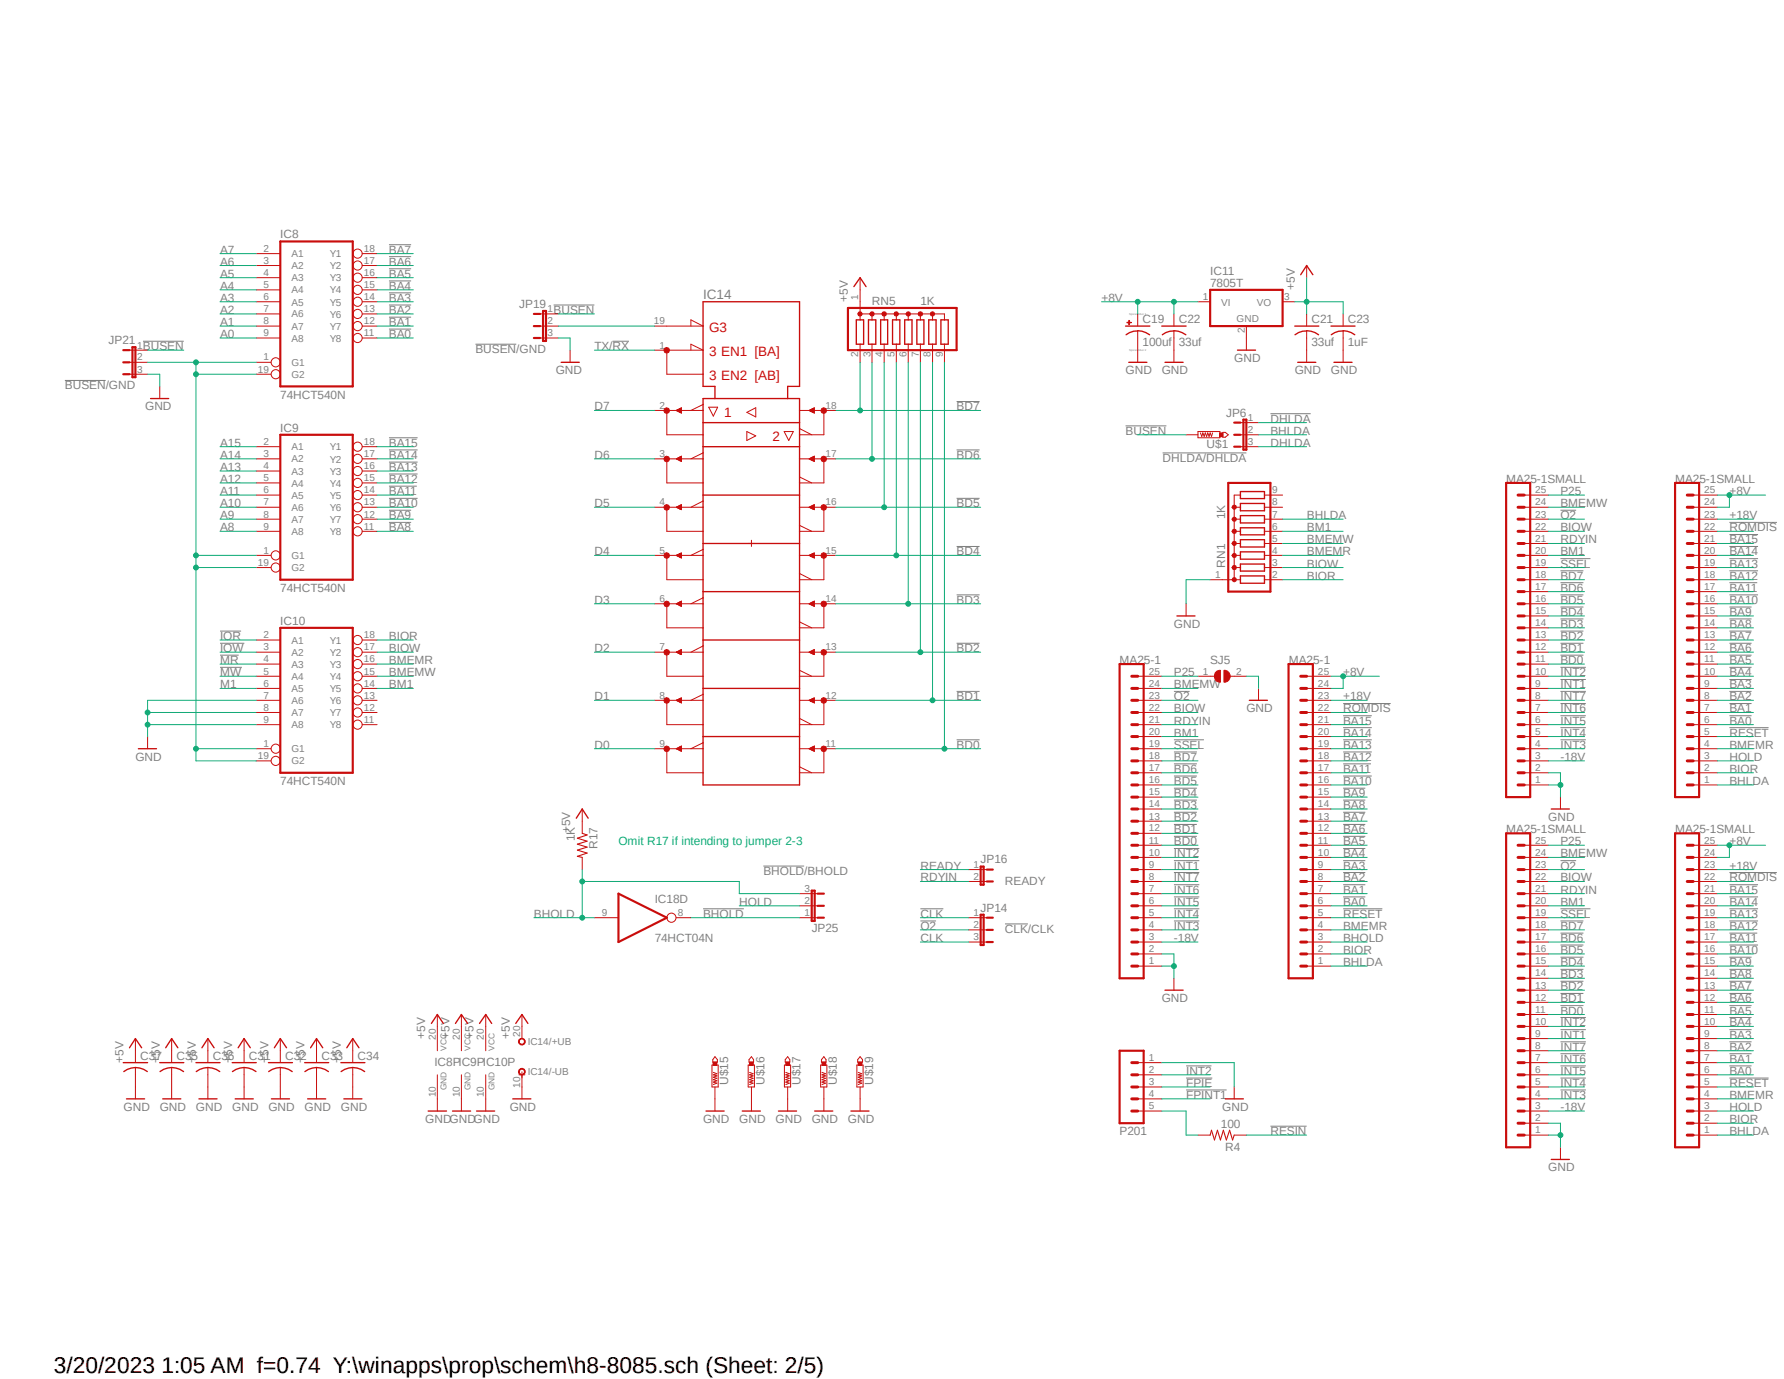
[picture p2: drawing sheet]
<svg xmlns="http://www.w3.org/2000/svg" width="279mm" height="216mm" viewBox="0 0 279 216" stroke-linecap="round" stroke-linejoin="round" font-family="sans-serif">
<defs><g id="words">
<text font-size="3.6" x="8.4" y="214.9">3/20/2023 1:05 AM f=0.74 Y:\winapps\prop\schem\h8-8085.sch (Sheet: 2/5)</text>
<text font-size="2.1" fill="#808080" x="110.1" y="46.8">IC14</text>
<g font-size="2.1" fill="#c90d0c">
<text x="111" y="52">G3</text>
<text x="111" y="55.8">3 EN1 [BA]</text>
<text x="111" y="59.6">3 EN2 [AB]</text>
<text x="113.4" y="65.2">1</text>
<text x="121" y="69">2</text>
</g>
<g font-size="1.9" fill="#808080">
<text x="34.5" y="41.6">A6</text>
<text x="34.5" y="39.7">A7</text>
<text x="43.9" y="37.3">IC8</text>
<text x="60.9" y="41.6">BA6</text>
<text x="60.9" y="39.7">BA7</text>
<text x="34.5" y="47.2">A3</text>
<text x="34.5" y="45.4">A4</text>
<text x="34.5" y="43.5">A5</text>
<text x="60.9" y="47.2">BA3</text>
<text x="60.9" y="45.4">BA4</text>
<text x="60.9" y="43.5">BA5</text>
<text x="132.8" y="47.2" transform="rotate(-90 132.8 47.2)">+5V</text>
<text x="136.6" y="47.8">RN5</text>
<text x="144.1" y="47.8">1K</text>
<text x="172.5" y="47.2">+8V</text>
<text x="189.5" y="44.9">7805T</text>
<text x="189.5" y="43">IC11</text>
<text x="202.8" y="45.4" transform="rotate(-90 202.8 45.4)">+5V</text>
<text x="17" y="53.9">JP21</text>
<text x="34.5" y="49.1">A2</text>
<text x="34.5" y="51.1">A1</text>
<text x="34.5" y="52.9">A0</text>
<text x="60.9" y="52.9">BA0</text>
<text x="60.9" y="51.1">BA1</text>
<text x="60.9" y="49.1">BA2</text>
<text x="81.3" y="48.2">JP19</text>
<text x="86.7" y="49.1">BUSEN</text>
<text x="178.9" y="50.6">C19</text>
<text x="184.6" y="50.6">C22</text>
<text x="205.4" y="50.6">C21</text>
<text x="211.1" y="50.6">C23</text>
<text x="22.4" y="54.8">BUSEN</text>
<text x="74.5" y="55.3">BUSEN/GND</text>
<text x="87" y="58.6">GND</text>
<text x="93.1" y="54.8">TX/RX</text>
<text x="176.3" y="58.6">GND</text>
<text x="178.9" y="54.1">100uf 33uf</text>
<text x="181.9" y="58.6">GND</text>
<text x="193.3" y="56.7">GND</text>
<text x="202.8" y="58.6">GND</text>
<text x="205.4" y="54.1">33uf</text>
<text x="208.4" y="58.6">GND</text>
<text x="211.1" y="54.1">1uF</text>
<text x="10.2" y="61">BUSEN/GND</text>
<text x="22.7" y="64.3">GND</text>
<text x="43.9" y="62.4">74HCT540N</text>
<text x="93.1" y="64.3">D7</text>
<text x="149.8" y="64.3">BD7</text>
<text x="192" y="65.2">JP6</text>
<text x="34.5" y="69.9">A15</text>
<text x="34.5" y="71.8">A14</text>
<text x="43.9" y="67.6">IC9</text>
<text x="60.9" y="71.8">BA14</text>
<text x="60.9" y="69.9">BA15</text>
<text x="93.1" y="71.8">D6</text>
<text x="149.8" y="71.8">BD6</text>
<text x="176.3" y="68.1">BUSEN</text>
<text x="189" y="70.1">U$1</text>
<text x="199" y="68.1">BHLDA</text>
<text x="199" y="66.2">DHLDA</text>
<text x="199" y="69.9">DHLDA</text>
<text x="34.5" y="77.5">A11</text>
<text x="34.5" y="73.7">A13</text>
<text x="34.5" y="75.6">A12</text>
<text x="60.9" y="77.5">BA11</text>
<text x="60.9" y="75.6">BA12</text>
<text x="60.9" y="73.7">BA13</text>
<text x="182.1" y="72.3">DHLDA/DHLDA</text>
<text x="235.9" y="75.6">MA25-1SMALL</text>
<text x="244.4" y="77.5">P25</text>
<text x="262.3" y="75.6">MA25-1SMALL</text>
<text x="270.8" y="77.5">+8V</text>
<text x="34.5" y="79.4">A10</text>
<text x="34.5" y="81.3">A9</text>
<text x="34.5" y="83.2">A8</text>
<text x="60.9" y="83.2">BA8</text>
<text x="60.9" y="81.3">BA9</text>
<text x="60.9" y="79.4">BA10</text>
<text x="93.1" y="79.4">D5</text>
<text x="149.8" y="79.4">BD5</text>
<text x="191.9" y="81.3" transform="rotate(-90 191.9 81.3)">1K</text>
<text x="204.7" y="83.2">BM1</text>
<text x="204.7" y="81.3">BHLDA</text>
<text x="244.4" y="83.2">BIOW</text>
<text x="244.4" y="79.4">BMEMW</text>
<text x="244.4" y="81.3">O2</text>
<text x="270.8" y="83.2">ROMDIS</text>
<text x="270.8" y="81.3">+18V</text>
<text x="93.1" y="87">D4</text>
<text x="149.8" y="87">BD4</text>
<text x="191.9" y="88.9" transform="rotate(-90 191.9 88.9)">RN1</text>
<text x="204.7" y="88.9">BIOW</text>
<text x="204.7" y="87">BMEMR</text>
<text x="204.7" y="85.1">BMEMW</text>
<text x="244.4" y="87">BM1</text>
<text x="244.4" y="85.1">RDYIN</text>
<text x="244.4" y="88.9">SSEL</text>
<text x="270.8" y="88.9">BA13</text>
<text x="270.8" y="87">BA14</text>
<text x="270.8" y="85.1">BA15</text>
<text x="43.9" y="92.6">74HCT540N</text>
<text x="93.1" y="94.5">D3</text>
<text x="149.8" y="94.5">BD3</text>
<text x="204.7" y="90.8">BIOR</text>
<text x="244.4" y="94.5">BD5</text>
<text x="244.4" y="92.6">BD6</text>
<text x="244.4" y="90.8">BD7</text>
<text x="270.8" y="94.5">BA10</text>
<text x="270.8" y="92.6">BA11</text>
<text x="270.8" y="90.8">BA12</text>
<text x="34.5" y="100.2">IOR</text>
<text x="43.9" y="97.8">IC10</text>
<text x="60.9" y="100.2">BIOR</text>
<text x="183.9" y="98.3">GND</text>
<text x="244.4" y="100.2">BD2</text>
<text x="244.4" y="98.3">BD3</text>
<text x="244.4" y="96.4">BD4</text>
<text x="270.8" y="100.2">BA7</text>
<text x="270.8" y="98.3">BA8</text>
<text x="270.8" y="96.4">BA9</text>
<text x="34.5" y="107.8">M1</text>
<text x="34.5" y="102.1">IOW</text>
<text x="34.5" y="104">MR</text>
<text x="34.5" y="105.9">MW</text>
<text x="60.9" y="105.9">BMEMW</text>
<text x="60.9" y="107.8">BM1</text>
<text x="60.9" y="102.1">BIOW</text>
<text x="60.9" y="104">BMEMR</text>
<text x="93.1" y="102.1">D2</text>
<text x="149.8" y="102.1">BD2</text>
<text x="175.3" y="104">MA25-1</text>
<text x="183.9" y="107.8">BMEMW</text>
<text x="183.9" y="105.9">P25</text>
<text x="189.5" y="104">SJ5</text>
<text x="201.8" y="104">MA25-1</text>
<text x="210.4" y="105.9">+8V</text>
<text x="244.4" y="107.8">INT1</text>
<text x="244.4" y="105.9">INT2</text>
<text x="244.4" y="104">BD0</text>
<text x="244.4" y="102.1">BD1</text>
<text x="270.8" y="107.8">BA3</text>
<text x="270.8" y="105.9">BA4</text>
<text x="270.8" y="104">BA5</text>
<text x="270.8" y="102.1">BA6</text>
<text x="93.1" y="109.6">D1</text>
<text x="149.8" y="109.6">BD1</text>
<text x="183.9" y="109.6">O2</text>
<text x="183.9" y="113.5">RDYIN</text>
<text x="183.9" y="111.5">BIOW</text>
<text x="195.2" y="111.5">GND</text>
<text x="210.4" y="113.5">BA15</text>
<text x="210.4" y="111.5">ROMDIS</text>
<text x="210.4" y="109.6">+18V</text>
<text x="244.4" y="113.5">INT5</text>
<text x="244.4" y="111.5">INT6</text>
<text x="244.4" y="109.6">INT7</text>
<text x="270.8" y="113.5">BA0</text>
<text x="270.8" y="111.5">BA1</text>
<text x="270.8" y="109.6">BA2</text>
<text x="21.2" y="119.1">GND</text>
<text x="93.1" y="117.2">D0</text>
<text x="149.8" y="117.2">BD0</text>
<text x="183.9" y="115.3">BM1</text>
<text x="183.9" y="119.1">BD7</text>
<text x="183.9" y="117.2">SSEL</text>
<text x="210.4" y="119.1">BA12</text>
<text x="210.4" y="117.2">BA13</text>
<text x="210.4" y="115.3">BA14</text>
<text x="244.4" y="117.2">INT3</text>
<text x="244.4" y="115.3">INT4</text>
<text x="244.4" y="119.1">-18V</text>
<text x="270.8" y="117.2">BMEMR</text>
<text x="270.8" y="115.3">RESET</text>
<text x="270.8" y="119.1">HOLD</text>
<text x="43.9" y="122.9">74HCT540N</text>
<text x="183.9" y="124.8">BD4</text>
<text x="183.9" y="122.9">BD5</text>
<text x="183.9" y="121">BD6</text>
<text x="210.4" y="124.8">BA9</text>
<text x="210.4" y="122.9">BA10</text>
<text x="210.4" y="121">BA11</text>
<text x="270.8" y="121">BIOR</text>
<text x="270.8" y="122.9">BHLDA</text>
<text x="89.3" y="130.5" transform="rotate(-90 89.3 130.5)">+5V</text>
<text x="90" y="131.7" transform="rotate(-90 90 131.7)">1K</text>
<text x="183.9" y="130.5">BD1</text>
<text x="183.9" y="128.6">BD2</text>
<text x="183.9" y="126.7">BD3</text>
<text x="210.4" y="130.5">BA6</text>
<text x="210.4" y="128.6">BA7</text>
<text x="210.4" y="126.7">BA8</text>
<text x="235.9" y="130.5">MA25-1SMALL</text>
<text x="242.5" y="128.6">GND</text>
<text x="262.3" y="130.5">MA25-1SMALL</text>
<text x="93.6" y="132.9" transform="rotate(-90 93.6 132.9)">R17</text>
<text x="119.5" y="137">BHOLD/BHOLD</text>
<text x="144.1" y="136.1">READY</text>
<text x="153.6" y="135.2">JP16</text>
<text x="183.9" y="136.1">INT1</text>
<text x="183.9" y="134.2">INT2</text>
<text x="183.9" y="132.3">BD0</text>
<text x="210.4" y="136.1">BA3</text>
<text x="210.4" y="134.2">BA4</text>
<text x="210.4" y="132.3">BA5</text>
<text x="244.4" y="134.2">BMEMW</text>
<text x="244.4" y="136.1">O2</text>
<text x="244.4" y="132.3">P25</text>
<text x="270.8" y="136.1">+18V</text>
<text x="270.8" y="132.3">+8V</text>
<text x="83.6" y="143.7">BHOLD</text>
<text x="102.5" y="141.4">IC18D</text>
<text x="110.1" y="143.7">BHOLD</text>
<text x="115.8" y="141.8">HOLD</text>
<text x="144.1" y="138">RDYIN</text>
<text x="144.1" y="143.7">CLK</text>
<text x="153.6" y="142.7">JP14</text>
<text x="157.4" y="138.5">READY</text>
<text x="183.9" y="143.7">INT4</text>
<text x="183.9" y="141.8">INT5</text>
<text x="183.9" y="139.9">INT6</text>
<text x="183.9" y="138">INT7</text>
<text x="210.4" y="141.8">BA0</text>
<text x="210.4" y="143.7">RESET</text>
<text x="210.4" y="139.9">BA1</text>
<text x="210.4" y="138">BA2</text>
<text x="244.4" y="138">BIOW</text>
<text x="244.4" y="141.8">BM1</text>
<text x="244.4" y="139.9">RDYIN</text>
<text x="244.4" y="143.7">SSEL</text>
<text x="270.8" y="143.7">BA13</text>
<text x="270.8" y="141.8">BA14</text>
<text x="270.8" y="139.9">BA15</text>
<text x="270.8" y="138">ROMDIS</text>
<text x="102.5" y="147.5">74HCT04N</text>
<text x="127.1" y="146">JP25</text>
<text x="144.1" y="145.6">O2</text>
<text x="144.1" y="147.5">CLK</text>
<text x="157.4" y="146">CLK/CLK</text>
<text x="183.9" y="145.6">INT3</text>
<text x="183.9" y="147.5">-18V</text>
<text x="210.4" y="145.6">BMEMR</text>
<text x="210.4" y="149.4">BIOR</text>
<text x="210.4" y="147.5">BHOLD</text>
<text x="244.4" y="149.4">BD5</text>
<text x="244.4" y="147.5">BD6</text>
<text x="244.4" y="145.6">BD7</text>
<text x="270.8" y="149.4">BA10</text>
<text x="270.8" y="147.5">BA11</text>
<text x="270.8" y="145.6">BA12</text>
<text x="210.4" y="151.3">BHLDA</text>
<text x="244.4" y="155">BD2</text>
<text x="244.4" y="153.2">BD3</text>
<text x="244.4" y="151.3">BD4</text>
<text x="270.8" y="155">BA7</text>
<text x="270.8" y="153.2">BA8</text>
<text x="270.8" y="151.3">BA9</text>
<text x="181.9" y="156.9">GND</text>
<text x="244.4" y="160.7">INT2</text>
<text x="244.4" y="158.8">BD0</text>
<text x="244.4" y="156.9">BD1</text>
<text x="270.8" y="160.7">BA4</text>
<text x="270.8" y="158.8">BA5</text>
<text x="270.8" y="156.9">BA6</text>
<text x="19.3" y="166.4" transform="rotate(-90 19.3 166.4)">+5V</text>
<text x="22" y="165.9">C37</text>
<text x="25" y="166.4" transform="rotate(-90 25 166.4)">+5V</text>
<text x="27.6" y="165.9">C35</text>
<text x="30.7" y="166.4" transform="rotate(-90 30.7 166.4)">+5V</text>
<text x="33.3" y="165.9">C36</text>
<text x="36.4" y="166.4" transform="rotate(-90 36.4 166.4)">+5V</text>
<text x="39" y="165.9">C31</text>
<text x="42" y="166.4" transform="rotate(-90 42 166.4)">+5V</text>
<text x="44.7" y="165.9">C32</text>
<text x="47.7" y="166.4" transform="rotate(-90 47.7 166.4)">+5V</text>
<text x="50.3" y="165.9">C33</text>
<text x="53.4" y="166.4" transform="rotate(-90 53.4 166.4)">+5V</text>
<text x="56" y="165.9">C34</text>
<text x="66.6" y="162.6" transform="rotate(-90 66.6 162.6)">+5V</text>
<text x="68" y="166.9">IC8PIC9PIC10P</text>
<text x="70.4" y="162.6" transform="rotate(-90 70.4 162.6)">+5V</text>
<text x="74.2" y="162.6" transform="rotate(-90 74.2 162.6)">+5V</text>
<text x="79.8" y="162.6" transform="rotate(-90 79.8 162.6)">+5V</text>
<text x="244.4" y="166.4">INT6</text>
<text x="244.4" y="164.5">INT7</text>
<text x="244.4" y="162.6">INT1</text>
<text x="270.8" y="166.4">BA1</text>
<text x="270.8" y="164.5">BA2</text>
<text x="270.8" y="162.6">BA3</text>
<text x="19.3" y="173.9">GND</text>
<text x="25" y="173.9">GND</text>
<text x="30.7" y="173.9">GND</text>
<text x="36.4" y="173.9">GND</text>
<text x="42" y="173.9">GND</text>
<text x="47.7" y="173.9">GND</text>
<text x="53.4" y="173.9">GND</text>
<text x="79.8" y="173.9">GND</text>
<text x="114" y="169.8" transform="rotate(-90 114 169.8)">U$15</text>
<text x="119.7" y="169.8" transform="rotate(-90 119.7 169.8)">U$16</text>
<text x="125.4" y="169.8" transform="rotate(-90 125.4 169.8)">U$17</text>
<text x="131.1" y="169.8" transform="rotate(-90 131.1 169.8)">U$18</text>
<text x="136.7" y="169.8" transform="rotate(-90 136.7 169.8)">U$19</text>
<text x="185.8" y="170.2">FPIE</text>
<text x="185.8" y="168.3">INT2</text>
<text x="185.8" y="172">FPINT1</text>
<text x="191.4" y="173.9">GND</text>
<text x="244.4" y="172">INT3</text>
<text x="244.4" y="170.2">INT4</text>
<text x="244.4" y="168.3">INT5</text>
<text x="244.4" y="173.9">-18V</text>
<text x="270.8" y="172">BMEMR</text>
<text x="270.8" y="170.2">RESET</text>
<text x="270.8" y="173.9">HOLD</text>
<text x="270.8" y="168.3">BA0</text>
<text x="66.6" y="175.9">GNDGNDGND</text>
<text x="110.1" y="175.9">GND</text>
<text x="115.8" y="175.9">GND</text>
<text x="121.5" y="175.9">GND</text>
<text x="127.1" y="175.9">GND</text>
<text x="132.8" y="175.9">GND</text>
<text x="175.3" y="177.7">P201</text>
<text x="191.2" y="176.6">100</text>
<text x="199" y="177.7">RESIN</text>
<text x="270.8" y="175.9">BIOR</text>
<text x="270.8" y="177.7">BHLDA</text>
<text x="191.9" y="180.2">R4</text>
<text x="242.5" y="183.4">GND</text>
</g>
<text font-size="1.9" fill="#0dab76" x="96.9" y="132.3">Omit R17 if intending to jumper 2-3</text>
<g font-size="1.6" fill="#808080">
<text x="41.3" y="39.4">2</text>
<text x="41.3" y="41.3">3</text>
<text x="45.6" y="40.3">A1</text>
<text x="51.6" y="40.3">Y1</text>
<text x="57" y="41.3">17</text>
<text x="57" y="39.4">18</text>
<text x="41.3" y="43.2">4</text>
<text x="41.3" y="45.1">5</text>
<text x="41.3" y="47">6</text>
<text x="45.6" y="42.2">A2</text>
<text x="45.6" y="44">A3</text>
<text x="45.6" y="45.9">A4</text>
<text x="45.6" y="47.8">A5</text>
<text x="51.6" y="47.8">Y5</text>
<text x="51.6" y="45.9">Y4</text>
<text x="51.6" y="44.1">Y3</text>
<text x="51.6" y="42.2">Y2</text>
<text x="57" y="47">14</text>
<text x="57" y="45.1">15</text>
<text x="57" y="43.2">16</text>
<text x="134.4" y="47" transform="rotate(-90 134.4 47)">1</text>
<text x="188.4" y="47">1</text>
<text x="191.3" y="47.8">VI</text>
<text x="196.8" y="47.8">VO</text>
<text x="201.1" y="47">3</text>
<text x="41.3" y="48.9">7</text>
<text x="41.3" y="50.8">8</text>
<text x="41.3" y="52.7">9</text>
<text x="45.6" y="49.7">A6</text>
<text x="45.6" y="51.6">A7</text>
<text x="45.6" y="53.5">A8</text>
<text x="51.6" y="53.5">Y8</text>
<text x="51.6" y="51.6">Y7</text>
<text x="51.6" y="49.7">Y6</text>
<text x="57" y="52.7">11</text>
<text x="57" y="50.8">12</text>
<text x="57" y="48.9">13</text>
<text x="85.8" y="48.9">1</text>
<text x="85.8" y="50.8">2</text>
<text x="85.8" y="52.7">3</text>
<text x="102.4" y="50.8">19</text>
<text x="193.7" y="50.5">GND</text>
<text x="194.9" y="52.2" transform="rotate(-90 194.9 52.2)">2</text>
<text x="21.5" y="54.6">1</text>
<text x="21.5" y="56.4">2</text>
<text x="21.5" y="58.3">3</text>
<text x="40.4" y="58.3">19</text>
<text x="41.3" y="56.4">1</text>
<text x="45.6" y="57.3">G1</text>
<text x="45.6" y="59.2">G2</text>
<text x="103.3" y="54.6">1</text>
<text x="134.4" y="56" transform="rotate(-90 134.4 56)">2</text>
<text x="136.3" y="56" transform="rotate(-90 136.3 56)">3</text>
<text x="138.2" y="56" transform="rotate(-90 138.2 56)">4</text>
<text x="140.1" y="56" transform="rotate(-90 140.1 56)">5</text>
<text x="142" y="56" transform="rotate(-90 142 56)">6</text>
<text x="143.9" y="56" transform="rotate(-90 143.9 56)">7</text>
<text x="145.8" y="56" transform="rotate(-90 145.8 56)">8</text>
<text x="147.7" y="56" transform="rotate(-90 147.7 56)">9</text>
<text x="103.3" y="64">2</text>
<text x="129.3" y="64">18</text>
<text x="195.5" y="65.9">1</text>
<text x="41.3" y="69.7">2</text>
<text x="41.3" y="71.6">3</text>
<text x="45.6" y="70.5">A1</text>
<text x="51.6" y="70.5">Y1</text>
<text x="57" y="71.6">17</text>
<text x="57" y="69.7">18</text>
<text x="103.3" y="71.6">3</text>
<text x="129.3" y="71.6">17</text>
<text x="195.5" y="67.8">2</text>
<text x="195.5" y="69.7">3</text>
<text x="41.3" y="73.4">4</text>
<text x="41.3" y="75.4">5</text>
<text x="41.3" y="77.3">6</text>
<text x="45.6" y="72.4">A2</text>
<text x="45.6" y="74.3">A3</text>
<text x="45.6" y="76.2">A4</text>
<text x="51.6" y="76.2">Y4</text>
<text x="51.6" y="74.3">Y3</text>
<text x="51.6" y="72.4">Y2</text>
<text x="57" y="77.3">14</text>
<text x="57" y="75.4">15</text>
<text x="57" y="73.4">16</text>
<text x="199.3" y="77.3">9</text>
<text x="240.5" y="77.3">25</text>
<text x="266.9" y="77.3">25</text>
<text x="41.3" y="79.1">7</text>
<text x="41.3" y="81">8</text>
<text x="41.3" y="82.9">9</text>
<text x="45.6" y="78.1">A5</text>
<text x="45.6" y="80">A6</text>
<text x="45.6" y="81.9">A7</text>
<text x="45.6" y="83.7">A8</text>
<text x="51.6" y="83.8">Y8</text>
<text x="51.6" y="81.9">Y7</text>
<text x="51.6" y="80">Y6</text>
<text x="51.6" y="78.1">Y5</text>
<text x="57" y="82.9">11</text>
<text x="57" y="81">12</text>
<text x="57" y="79.1">13</text>
<text x="103.3" y="79.1">4</text>
<text x="129.3" y="79.1">16</text>
<text x="199.3" y="82.9">6</text>
<text x="199.3" y="81">7</text>
<text x="199.3" y="79.1">8</text>
<text x="240.5" y="82.9">22</text>
<text x="240.5" y="81">23</text>
<text x="240.5" y="79.1">24</text>
<text x="266.9" y="82.9">22</text>
<text x="266.9" y="81">23</text>
<text x="266.9" y="79.1">24</text>
<text x="40.4" y="88.6">19</text>
<text x="41.3" y="86.7">1</text>
<text x="45.6" y="87.5">G1</text>
<text x="45.6" y="89.4">G2</text>
<text x="103.3" y="86.7">5</text>
<text x="129.3" y="86.7">15</text>
<text x="199.3" y="88.6">3</text>
<text x="199.3" y="86.7">4</text>
<text x="199.3" y="84.8">5</text>
<text x="240.5" y="88.6">19</text>
<text x="240.5" y="86.7">20</text>
<text x="240.5" y="84.8">21</text>
<text x="266.9" y="88.6">19</text>
<text x="266.9" y="86.7">20</text>
<text x="266.9" y="84.8">21</text>
<text x="103.3" y="94.3">6</text>
<text x="129.3" y="94.3">14</text>
<text x="190.3" y="90.5">1</text>
<text x="199.3" y="90.5">2</text>
<text x="240.5" y="94.3">16</text>
<text x="240.5" y="92.4">17</text>
<text x="240.5" y="90.5">18</text>
<text x="266.9" y="94.3">16</text>
<text x="266.9" y="92.4">17</text>
<text x="266.9" y="90.5">18</text>
<text x="41.3" y="99.9">2</text>
<text x="41.3" y="101.8">3</text>
<text x="45.6" y="100.8">A1</text>
<text x="51.6" y="100.8">Y1</text>
<text x="57" y="101.8">17</text>
<text x="57" y="99.9">18</text>
<text x="103.3" y="101.8">7</text>
<text x="129.3" y="101.8">13</text>
<text x="240.5" y="101.8">12</text>
<text x="240.5" y="99.9">13</text>
<text x="240.5" y="98">14</text>
<text x="240.5" y="96.1">15</text>
<text x="266.9" y="101.8">12</text>
<text x="266.9" y="99.9">13</text>
<text x="266.9" y="98">14</text>
<text x="266.9" y="96.1">15</text>
<text x="41.3" y="103.7">4</text>
<text x="41.3" y="105.6">5</text>
<text x="41.3" y="107.5">6</text>
<text x="45.6" y="102.7">A2</text>
<text x="45.6" y="104.6">A3</text>
<text x="45.6" y="106.4">A4</text>
<text x="51.6" y="106.5">Y4</text>
<text x="51.6" y="104.6">Y3</text>
<text x="51.6" y="102.7">Y2</text>
<text x="57" y="107.5">14</text>
<text x="57" y="105.6">15</text>
<text x="57" y="103.7">16</text>
<text x="179.9" y="107.5">24</text>
<text x="179.9" y="105.6">25</text>
<text x="188.4" y="105.6">1</text>
<text x="193.6" y="105.6">2</text>
<text x="206.4" y="107.5">24</text>
<text x="206.4" y="105.6">25</text>
<text x="240.5" y="107.5">9</text>
<text x="240.5" y="105.6">10</text>
<text x="240.5" y="103.7">11</text>
<text x="266.9" y="107.5">9</text>
<text x="266.9" y="105.6">10</text>
<text x="266.9" y="103.7">11</text>
<text x="41.3" y="109.4">7</text>
<text x="41.3" y="111.3">8</text>
<text x="41.3" y="113.2">9</text>
<text x="45.6" y="108.3">A5</text>
<text x="45.6" y="110.2">A6</text>
<text x="45.6" y="112.1">A7</text>
<text x="51.6" y="112.1">Y7</text>
<text x="51.6" y="110.2">Y6</text>
<text x="51.6" y="108.3">Y5</text>
<text x="57" y="113.2">11</text>
<text x="57" y="111.3">12</text>
<text x="57" y="109.4">13</text>
<text x="103.3" y="109.4">8</text>
<text x="129.3" y="109.4">12</text>
<text x="179.9" y="113.2">21</text>
<text x="179.9" y="111.3">22</text>
<text x="179.9" y="109.4">23</text>
<text x="206.4" y="113.2">21</text>
<text x="206.4" y="111.3">22</text>
<text x="206.4" y="109.4">23</text>
<text x="240.5" y="113.2">6</text>
<text x="240.5" y="111.3">7</text>
<text x="240.5" y="109.4">8</text>
<text x="266.9" y="113.2">6</text>
<text x="266.9" y="111.3">7</text>
<text x="266.9" y="109.4">8</text>
<text x="40.4" y="118.8">19</text>
<text x="41.3" y="117">1</text>
<text x="45.6" y="117.8">G1</text>
<text x="45.6" y="114">A8</text>
<text x="45.6" y="119.7">G2</text>
<text x="51.6" y="114">Y8</text>
<text x="103.3" y="117">9</text>
<text x="129.3" y="117">11</text>
<text x="179.9" y="118.8">18</text>
<text x="179.9" y="117">19</text>
<text x="179.9" y="115.1">20</text>
<text x="206.4" y="118.8">18</text>
<text x="206.4" y="117">19</text>
<text x="206.4" y="115.1">20</text>
<text x="240.5" y="118.8">3</text>
<text x="240.5" y="117">4</text>
<text x="240.5" y="115.1">5</text>
<text x="266.9" y="118.8">3</text>
<text x="266.9" y="117">4</text>
<text x="266.9" y="115.1">5</text>
<text x="179.9" y="124.5">15</text>
<text x="179.9" y="122.6">16</text>
<text x="179.9" y="120.7">17</text>
<text x="206.4" y="124.5">15</text>
<text x="206.4" y="122.6">16</text>
<text x="206.4" y="120.7">17</text>
<text x="240.5" y="122.6">1</text>
<text x="240.5" y="120.7">2</text>
<text x="266.9" y="122.6">1</text>
<text x="266.9" y="120.7">2</text>
<text x="179.9" y="130.2">12</text>
<text x="179.9" y="128.3">13</text>
<text x="179.9" y="126.4">14</text>
<text x="206.4" y="130.2">12</text>
<text x="206.4" y="128.3">13</text>
<text x="206.4" y="126.4">14</text>
<text x="152.4" y="135.8">1</text>
<text x="152.4" y="137.8">2</text>
<text x="179.9" y="137.8">8</text>
<text x="179.9" y="135.8">9</text>
<text x="179.9" y="134">10</text>
<text x="179.9" y="132.1">11</text>
<text x="206.4" y="137.8">8</text>
<text x="206.4" y="135.8">9</text>
<text x="206.4" y="134">10</text>
<text x="206.4" y="132.1">11</text>
<text x="240.5" y="137.8">22</text>
<text x="240.5" y="135.8">23</text>
<text x="240.5" y="134">24</text>
<text x="240.5" y="132.1">25</text>
<text x="266.9" y="137.8">22</text>
<text x="266.9" y="135.8">23</text>
<text x="266.9" y="134">24</text>
<text x="266.9" y="132.1">25</text>
<text x="94.2" y="143.4">9</text>
<text x="106.2" y="143.4">8</text>
<text x="126" y="143.4">1</text>
<text x="126" y="141.5">2</text>
<text x="126" y="139.7">3</text>
<text x="152.4" y="143.4">1</text>
<text x="179.9" y="143.4">5</text>
<text x="179.9" y="141.5">6</text>
<text x="179.9" y="139.7">7</text>
<text x="206.4" y="143.4">5</text>
<text x="206.4" y="141.5">6</text>
<text x="206.4" y="139.7">7</text>
<text x="240.5" y="143.4">19</text>
<text x="240.5" y="141.5">20</text>
<text x="240.5" y="139.7">21</text>
<text x="266.9" y="143.4">19</text>
<text x="266.9" y="141.5">20</text>
<text x="266.9" y="139.7">21</text>
<text x="152.4" y="145.3">2</text>
<text x="152.4" y="147.2">3</text>
<text x="179.9" y="149.1">2</text>
<text x="179.9" y="147.2">3</text>
<text x="179.9" y="145.3">4</text>
<text x="206.4" y="149.1">2</text>
<text x="206.4" y="147.2">3</text>
<text x="206.4" y="145.3">4</text>
<text x="240.5" y="149.1">16</text>
<text x="240.5" y="147.2">17</text>
<text x="240.5" y="145.3">18</text>
<text x="266.9" y="149.1">16</text>
<text x="266.9" y="147.2">17</text>
<text x="266.9" y="145.3">18</text>
<text x="179.9" y="151">1</text>
<text x="206.4" y="151">1</text>
<text x="240.5" y="154.8">13</text>
<text x="240.5" y="152.9">14</text>
<text x="240.5" y="151">15</text>
<text x="266.9" y="154.8">13</text>
<text x="266.9" y="152.9">14</text>
<text x="266.9" y="151">15</text>
<text x="240.5" y="160.4">10</text>
<text x="240.5" y="158.5">11</text>
<text x="240.5" y="156.7">12</text>
<text x="266.9" y="160.4">10</text>
<text x="266.9" y="158.5">11</text>
<text x="266.9" y="156.7">12</text>
<text x="68.2" y="162.8" transform="rotate(-90 68.2 162.8)">20</text>
<text x="72" y="162.8" transform="rotate(-90 72 162.8)">20</text>
<text x="75.8" y="162.8" transform="rotate(-90 75.8 162.8)">20</text>
<text x="81.4" y="162.3" transform="rotate(-90 81.4 162.3)">20</text>
<text x="82.7" y="163.5">IC14/+UB</text>
<text x="179.9" y="166.1">1</text>
<text x="240.5" y="166.1">7</text>
<text x="240.5" y="164.2">8</text>
<text x="240.5" y="162.3">9</text>
<text x="266.9" y="166.1">7</text>
<text x="266.9" y="164.2">8</text>
<text x="266.9" y="162.3">9</text>
<text x="68.2" y="171.8" transform="rotate(-90 68.2 171.8)">10</text>
<text x="72" y="171.8" transform="rotate(-90 72 171.8)">10</text>
<text x="75.8" y="171.8" transform="rotate(-90 75.8 171.8)">10</text>
<text x="81.4" y="170.3" transform="rotate(-90 81.4 170.3)">10</text>
<text x="82.7" y="168.3">IC14/-UB</text>
<text x="179.9" y="168">2</text>
<text x="179.9" y="169.9">3</text>
<text x="179.9" y="171.8">4</text>
<text x="179.9" y="173.7">5</text>
<text x="240.5" y="173.7">3</text>
<text x="240.5" y="171.8">4</text>
<text x="240.5" y="169.9">5</text>
<text x="240.5" y="168">6</text>
<text x="266.9" y="173.7">3</text>
<text x="266.9" y="171.8">4</text>
<text x="266.9" y="169.9">5</text>
<text x="266.9" y="168">6</text>
<text x="240.5" y="177.5">1</text>
<text x="240.5" y="175.6">2</text>
<text x="266.9" y="177.5">1</text>
<text x="266.9" y="175.6">2</text>
</g>
<g font-size="1.3" fill="#808080">
<text x="69.9" y="164.5" transform="rotate(-90 69.9 164.5)">VCC</text>
<text x="73.7" y="164.5" transform="rotate(-90 73.7 164.5)">VCC</text>
<text x="77.5" y="164.5" transform="rotate(-90 77.5 164.5)">VCC</text>
<text x="69.9" y="170.7" transform="rotate(-90 69.9 170.7)">GND</text>
<text x="73.7" y="170.7" transform="rotate(-90 73.7 170.7)">GND</text>
<text x="77.5" y="170.7" transform="rotate(-90 77.5 170.7)">GND</text>
</g>
<g font-size=".4" fill="#808080">
<text x="176.9" y="49.3">SpiceOrder 1</text>
<text x="176.9" y="54.9">SpiceOrder 2</text>
</g>
</g></defs>
<path d="M8.4 35.4l271 148.5M279.4 35.4l-271 148.5" fill="none" stroke="#fff" stroke-width=".16"/>
<g fill="none" stroke="#808080" stroke-width=".16">
<path d="M60.9 38.3h3.5M10.2 59.6h6.4M22.4 53.4h6.4M60.9 51.5h3.5M60.9 49.7h3.5M60.9 47.8h3.5M60.9 45.8h3.5M60.9 44h3.5M60.9 42.1h3.5M60.9 40.2h3.5M74.5 53.9h6.4M86.7 47.8h6.4"/>
<path d="M95.9 53.4h2.6M60.9 78h4.5M60.9 70.4h4.5M60.9 79.9h3.5M60.9 76.1h4.4M60.9 74.2h4.5M60.9 72.3h4.5M60.9 68.5h4.5M149.8 78h3.6M149.8 70.4h3.6M149.8 62.9h3.6M176.3 66.7h6.4"/>
<path d="M182.1 70.9h13.1M199 64.8h6.3M244.4 79.9h2.4M34.5 98.8h3.3M60.9 81.8h3.5M149.8 93.1h3.6M149.8 85.6h3.6M244.4 98.8h3.6M244.4 93.1h3.6M244.4 96.9h3.6M244.4 95h3.6M244.4 91.2h3.6"/>
<path d="M244.4 89.4h3.6M244.4 87.5h4.7M270.8 98.8h3.5M270.8 93.1h4.5M270.8 96.9h3.5M270.8 85.6h4.5M270.8 95h3.5M270.8 91.2h4.4M270.8 89.4h4.5M270.8 87.5h4.5M270.8 81.8h7.5M270.8 83.7h4.5"/>
<path d="M34.5 104.5h3.4M34.5 102.6h2.9M34.5 100.7h3.8M149.8 115.8h3.6M149.8 108.2h3.6M149.8 100.7h3.6M183.9 115.8h4.7M183.9 108.2h2.4M183.9 119.6h3.6M183.9 117.7h3.6M210.4 113.9h4.4M210.4 115.8h4.4"/>
<path d="M210.4 112.1h4.4M210.4 110.2h7.4M210.4 119.6h4.3M210.4 117.7h4.4M244.4 113.9h4M244.4 115.8h4M244.4 112.1h4M244.4 110.2h4M244.4 108.2h4M244.4 106.4h4M244.4 104.5h4M244.4 102.6h3.6"/>
<path d="M244.4 100.7h3.6M270.8 113.9h6.2M270.8 112.1h3.5M270.8 110.2h3.5M270.8 108.2h3.5M270.8 106.4h3.5M270.8 104.5h3.5M270.8 102.6h3.5M270.8 100.7h3.5M119.5 135.6h6.4M183.9 138.5h3.9M183.9 136.6h3.9"/>
<path d="M183.9 134.7h3.9M183.9 132.8h3.9M183.9 130.9h3.6M183.9 129.1h3.6M183.9 127.2h3.6M183.9 125.3h3.6M183.9 123.4h3.6M183.9 121.5h3.6M210.4 138.5h3.4M210.4 136.6h3.4M210.4 134.7h3.4M210.4 132.8h3.4"/>
<path d="M210.4 130.9h3.4M210.4 129.1h3.4M210.4 127.2h3.4M210.4 125.3h3.4M210.4 123.4h3.4M210.4 121.5h4.4M244.4 134.7h2.4M270.8 138.5h4.5M270.8 136.6h7.5M110.1 142.3h6.4M144.1 142.3h3.6M144.1 144.2h2.5"/>
<path d="M157.4 144.7h3.6M183.9 142.3h3.9M183.9 144.2h3.9M183.9 140.4h3.9M210.4 142.3h6.1M210.4 140.4h3.4M244.4 142.3h4.7M244.4 144.2h3.6M244.4 159.3h4M244.4 157.4h3.6M244.4 155.5h3.6M244.4 153.6h3.6"/>
<path d="M244.4 151.8h3.6M244.4 149.9h3.6M244.4 148h3.6M244.4 146.1h3.6M270.8 142.3h4.5M270.8 144.2h4.5M270.8 140.4h4.5M270.8 159.3h3.5M270.8 157.4h3.5M270.8 155.5h3.5M270.8 153.6h3.5M270.8 151.8h3.5"/>
<path d="M270.8 149.9h3.5M270.8 148h4.5M270.8 146.1h4.4M185.8 168.8h4.1M185.8 170.6h6.3M185.8 166.9h3.9M199 176.3h5.6M244.4 168.8h4M244.4 170.6h4M244.4 166.9h4M244.4 165h4M244.4 163.1h4"/>
<path d="M244.4 161.2h4M270.8 168.8h6.2M270.8 166.9h3.5M270.8 165h3.5M270.8 163.1h3.5M270.8 161.2h3.5"/>
</g>
<path d="M175.3 104h3.8v49.2h-3.8z" fill="none" stroke="#c90d0c" stroke-width=".34"/>
<g fill="none" stroke="#c90d0c" stroke-width=".47">
<path d="M177.2 115.3h1M177.2 117.2h1M177.2 119.1h1M177.2 111.5h1M177.2 113.5h1M177.2 107.8h1M177.2 109.6h1M177.2 105.9h1M177.2 138h1M177.2 139.9h1M177.2 134.2h1M177.2 136.1h1"/>
<path d="M177.2 130.5h1M177.2 132.3h1M177.2 124.8h1M177.2 126.7h1M177.2 128.6h1M177.2 121h1M177.2 122.9h1M177.2 147.5h1M177.2 149.4h1M177.2 151.3h1M177.2 143.7h1M177.2 145.6h1"/>
<path d="M177.2 141.8h1"/>
</g>
<g fill="none" stroke="#c90d0c" stroke-width=".16">
<path d="M178.2 119.1h3.7M178.2 117.2h3.7M178.2 115.3h3.7M178.2 113.5h3.7M178.2 111.5h3.7M178.2 109.6h3.7M178.2 107.8h3.7M178.2 105.9h3.7M178.2 139.9h3.7M178.2 138h3.7M178.2 136.1h3.7M178.2 134.2h3.7"/>
<path d="M178.2 132.3h3.7M178.2 130.5h3.7M178.2 128.6h3.7M178.2 126.7h3.7M178.2 124.8h3.7M178.2 122.9h3.7M178.2 121h3.7M178.2 151.3h3.7M178.2 149.4h3.7M178.2 147.5h3.7M178.2 145.6h3.7M178.2 143.7h3.7"/>
<path d="M178.2 141.8h3.7"/>
</g>
<path d="M191.7 104.9a.93 .93 0 0 1 1 1 .93 .93 0 0 1-1 .9z" fill-rule="evenodd" fill="#c90d0c"/>
<path d="M191.7 104.9a.93 .93 0 0 1 1 1 .93 .93 0 0 1-1 .9z" fill="none" stroke="#c90d0c" stroke-width=".16"/>
<path d="M190.3 105.3l.3-.2 .5-.2v1.9a.93 .93 0 0 1-.8-.5 .93 .93 0 0 1 0-1z" fill-rule="evenodd" fill="#c90d0c"/>
<g fill="none" stroke="#c90d0c" stroke-width=".16">
<path d="M40.1 39.7h3.8M56.7 39.7h2.4M40.1 56.7h2.3M40.1 41.6h3.8M40.1 43.5h3.8M40.1 45.4h3.8M40.1 47.2h3.8M40.1 49.1h3.8M40.1 51.1h3.8M40.1 52.9h3.8M40.1 58.6h2.3M56.7 41.6h2.4"/>
<path d="M56.7 43.5h2.4M56.7 45.4h2.4M56.7 47.2h2.4M56.7 49.1h2.4M56.7 51.1h2.4M56.7 52.9h2.4M104.4 51.1h5.7l-1.9-1v1M108.2 54.8v-.9l1.9 .9h-5.7v3.8h5.7M40.1 69.9h3.8M40.1 71.8h3.8M40.1 73.7h3.8M40.1 75.6h3.8"/>
<path d="M40.1 77.5h3.8M40.1 79.4h3.8M56.7 69.9h2.4M56.7 71.8h2.4M56.7 73.7h2.4M56.7 75.6h2.4M56.7 77.5h2.4M56.7 79.4h2.4M105.9 64.3l.8-.5v.9zM105.9 71.8l.8-.4v.9zM105.9 79.4l.8-.4v.8zM110.1 71.8h-5.7v3.8h5.7"/>
<path d="M110.1 79.4h-5.7v3.8h5.7M110.1 64.3h-5.7v3.8h5.7M110.1 63.3l-1.9 1M110.1 70.9l-1.9 .9M110.1 78.4l-1.9 1M111 63.8h1.4l-.7 1.4zM117 67.6l1.4 .6-1.4 .8zM117 64.6l1.4-.8v1.5zM122.8 67.6h1.4l-.7 1.4zM125.2 71.8h3.8v3.8h-3.8M125.2 79.4h3.8v3.8h-3.8M125.2 64.3h3.8v3.8h-3.8"/>
<path d="M125.2 67.1l1.9 1M125.2 74.7l1.9 .9M126.7 64.3l.9-.5v.9zM126.7 71.8l.9-.4v.9zM126.7 79.4l.9-.4v.8zM40.1 87h2.3M40.1 81.3h3.8M40.1 83.2h3.8M40.1 88.9h2.3M56.7 81.3h2.4M56.7 83.2h2.4M105.9 87l.8-.4v.8z"/>
<path d="M105.9 94.5l.8-.4v.9zM110.1 87h-5.7v3.8h5.7M110.1 94.5h-5.7v3.8h5.7M110.1 86l-1.9 1M110.1 93.6l-1.9 .9M117.2 85.1h1M117.7 84.6v1M125.2 87h3.8v3.8h-3.8M125.2 94.5h3.8v3.8h-3.8M125.2 82.3l1.9 .9M125.2 89.8l1.9 1M125.2 97.4l1.9 .9"/>
<path d="M126.7 87l.9-.4v.8zM126.7 94.5l.9-.4v.9zM105.9 102.1l.8-.4v.8zM105.9 109.6l.8-.3v.8zM105.9 117.2l.8-.4v.8zM110.1 102.1h-5.7v3.8h5.7M110.1 117.2h-5.7v3.8h5.7M110.1 109.6h-5.7v3.9h5.7M110.1 101.1l-1.9 1M110.1 108.7l-1.9 .9M110.1 116.3l-1.9 .9M125.2 102.1h3.8v3.8h-3.8"/>
<path d="M125.2 117.2h3.8v3.8h-3.8M125.2 109.6h3.8v3.9h-3.8M125.2 104.9l1.9 1M125.2 112.5l1.9 1M126.7 102.1l.9-.4v.8zM126.7 109.6l.9-.3v.8zM126.7 117.2l.9-.4v.8zM187.6 105.9h2.6M190.3 105.3l.3-.2 .5-.2v1.9a.93 .93 0 0 1-.8-.5 .93 .93 0 0 1 0-1zM192.7 105.9h2.5M197.1 107.8v1.8M204.6 105.9h3.8"/>
<path d="M204.6 119.1h3.8M204.6 117.2h3.8M204.6 115.3h3.8M204.6 113.5h3.8M204.6 111.5h3.8M204.6 109.6h3.8M204.6 107.8h3.8M125.2 120.1l1.9 .9M204.6 139.9h3.8M204.6 138h3.8M204.6 136.1h3.8M204.6 134.2h3.8"/>
<path d="M204.6 132.3h3.8M204.6 130.5h3.8M204.6 128.6h3.8M204.6 126.7h3.8M204.6 124.8h3.8M204.6 122.9h3.8M204.6 121h3.8M183.9 153.2v1.8M204.6 151.3h3.8M204.6 149.4h3.8M204.6 147.5h3.8M204.6 145.6h3.8"/>
<path d="M204.6 143.7h3.8M204.6 141.8h3.8"/>
<circle cx="56" cy="39.7" r=".72"/>
<circle cx="43.2" cy="58.6" r=".72"/>
<circle cx="43.2" cy="56.7" r=".72"/>
<circle cx="56" cy="47.2" r=".72"/>
<circle cx="56" cy="41.6" r=".72"/>
<circle cx="56" cy="45.4" r=".72"/>
<circle cx="56" cy="52.9" r=".72"/>
<circle cx="56" cy="49.2" r=".72"/>
<circle cx="56" cy="43.5" r=".72"/>
<circle cx="56" cy="51.1" r=".72"/>
<circle cx="56" cy="79.4" r=".72"/>
<circle cx="56" cy="73.7" r=".72"/>
<circle cx="56" cy="75.6" r=".72"/>
<circle cx="56" cy="77.5" r=".72"/>
<circle cx="56" cy="69.9" r=".72"/>
<circle cx="56" cy="71.8" r=".72"/>
<circle cx="43.2" cy="88.9" r=".72"/>
<circle cx="43.2" cy="87" r=".72"/>
<circle cx="56" cy="83.2" r=".72"/>
<circle cx="56" cy="81.3" r=".72"/>
</g>
<path d="M110.1 62.4h15.1v60.5h-15.1zM110.1 77.5h15.1M110.1 69.9h15.1M110.1 66.2h15.1M112 62.4v-1.9h-1.9v-13.3h15.1v13.3h-1.8v1.9M110.1 85.1h15.1M110.1 92.6h15.1M110.1 100.2h15.1M110.1 107.8h15.1M110.1 115.3h15.1M195.7 109.6h2.8M182.5 155h2.8" fill="none" stroke="#c90d0c" stroke-width=".21"/>
<path d="M43.9 37.8h11.3v22.7h-11.3zM43.9 68.1h11.3v22.7h-11.3zM201.8 104h3.8v49.2h-3.8z" fill="none" stroke="#c90d0c" stroke-width=".34"/>
<g fill="none" stroke="#c90d0c" stroke-width=".47">
<path d="M203.7 115.3h.9M203.7 117.2h.9M203.7 119.1h.9M203.7 111.5h.9M203.7 113.5h.9M203.7 107.8h.9M203.7 109.6h.9M203.7 105.9h.9M203.7 138h.9M203.7 139.9h.9M203.7 134.2h.9M203.7 136.1h.9"/>
<path d="M203.7 130.5h.9M203.7 132.3h.9M203.7 124.8h.9M203.7 126.7h.9M203.7 128.6h.9M203.7 121h.9M203.7 122.9h.9M203.7 147.5h.9M203.7 149.4h.9M203.7 151.3h.9M203.7 143.7h.9M203.7 145.6h.9"/>
<path d="M203.7 141.8h.9"/>
</g>
<path d="M104.1 54.5l.3-.1 .3 .1 .2 .3-.2 .4-.3 .1-.3-.1-.1-.4z" fill-rule="evenodd" fill="#c90d0c"/>
<path d="M104.1 54.5l.3-.1 .3 .1 .2 .3-.2 .4-.3 .1-.3-.1-.1-.4z" fill="none" stroke="#c90d0c" stroke-width=".16"/>
<path d="M128.7 64l.3-.2 .3 .2 .2 .3-.2 .3-.3 .1-.3-.1-.1-.3z" fill-rule="evenodd" fill="#c90d0c"/>
<path d="M128.7 64l.3-.2 .3 .2 .2 .3-.2 .3-.3 .1-.3-.1-.1-.3z" fill="none" stroke="#c90d0c" stroke-width=".16"/>
<path d="M128.7 71.5l.3-.1 .3 .1 .2 .3-.2 .4-.3 .1-.3-.1-.1-.4z" fill-rule="evenodd" fill="#c90d0c"/>
<path d="M128.7 71.5l.3-.1 .3 .1 .2 .3-.2 .4-.3 .1-.3-.1-.1-.4z" fill="none" stroke="#c90d0c" stroke-width=".16"/>
<path d="M128.7 79.1l.3-.1 .3 .1 .2 .3-.2 .4-.3 .1-.3-.1-.1-.4z" fill-rule="evenodd" fill="#c90d0c"/>
<path d="M128.7 79.1l.3-.1 .3 .1 .2 .3-.2 .4-.3 .1-.3-.1-.1-.4z" fill="none" stroke="#c90d0c" stroke-width=".16"/>
<path d="M128.7 86.7l.3-.2 .3 .2 .2 .3-.2 .3-.3 .1-.3-.1-.1-.3z" fill-rule="evenodd" fill="#c90d0c"/>
<path d="M128.7 86.7l.3-.2 .3 .2 .2 .3-.2 .3-.3 .1-.3-.1-.1-.3z" fill="none" stroke="#c90d0c" stroke-width=".16"/>
<path d="M128.7 94.2l.3-.1 .3 .1 .2 .3-.2 .4-.3 .1-.3-.1-.1-.4z" fill-rule="evenodd" fill="#c90d0c"/>
<path d="M128.7 94.2l.3-.1 .3 .1 .2 .3-.2 .4-.3 .1-.3-.1-.1-.4z" fill="none" stroke="#c90d0c" stroke-width=".16"/>
<path d="M128.7 101.8l.3-.1 .3 .1 .2 .3-.2 .3-.3 .2-.3-.2-.1-.3z" fill-rule="evenodd" fill="#c90d0c"/>
<path d="M128.7 101.8l.3-.1 .3 .1 .2 .3-.2 .3-.3 .2-.3-.2-.1-.3z" fill="none" stroke="#c90d0c" stroke-width=".16"/>
<path d="M128.7 109.3l.3-.1 .3 .1 .2 .4-.2 .3-.3 .1-.3-.1-.1-.3z" fill-rule="evenodd" fill="#c90d0c"/>
<path d="M128.7 109.3l.3-.1 .3 .1 .2 .4-.2 .3-.3 .1-.3-.1-.1-.3z" fill="none" stroke="#c90d0c" stroke-width=".16"/>
<path d="M128.7 116.9l.3-.1 .3 .1 .2 .3-.2 .4-.3 .1-.3-.1-.1-.4z" fill-rule="evenodd" fill="#c90d0c"/>
<path d="M128.7 116.9l.3-.1 .3 .1 .2 .3-.2 .4-.3 .1-.3-.1-.1-.4z" fill="none" stroke="#c90d0c" stroke-width=".16"/>
<path d="M104.1 64l.3-.2 .3 .2 .2 .3-.2 .3-.3 .1-.3-.1-.1-.3z" fill-rule="evenodd" fill="#c90d0c"/>
<path d="M104.1 64l.3-.2 .3 .2 .2 .3-.2 .3-.3 .1-.3-.1-.1-.3z" fill="none" stroke="#c90d0c" stroke-width=".16"/>
<path d="M104.1 71.5l.3-.1 .3 .1 .2 .3-.2 .4-.3 .1-.3-.1-.1-.4z" fill-rule="evenodd" fill="#c90d0c"/>
<path d="M104.1 71.5l.3-.1 .3 .1 .2 .3-.2 .4-.3 .1-.3-.1-.1-.4z" fill="none" stroke="#c90d0c" stroke-width=".16"/>
<path d="M104.1 79.1l.3-.1 .3 .1 .2 .3-.2 .4-.3 .1-.3-.1-.1-.4z" fill-rule="evenodd" fill="#c90d0c"/>
<path d="M104.1 79.1l.3-.1 .3 .1 .2 .3-.2 .4-.3 .1-.3-.1-.1-.4z" fill="none" stroke="#c90d0c" stroke-width=".16"/>
<path d="M104.1 86.7l.3-.2 .3 .2 .2 .3-.2 .3-.3 .1-.3-.1-.1-.3z" fill-rule="evenodd" fill="#c90d0c"/>
<path d="M104.1 86.7l.3-.2 .3 .2 .2 .3-.2 .3-.3 .1-.3-.1-.1-.3z" fill="none" stroke="#c90d0c" stroke-width=".16"/>
<path d="M104.1 94.2l.3-.1 .3 .1 .2 .3-.2 .4-.3 .1-.3-.1-.1-.4z" fill-rule="evenodd" fill="#c90d0c"/>
<path d="M104.1 94.2l.3-.1 .3 .1 .2 .3-.2 .4-.3 .1-.3-.1-.1-.4z" fill="none" stroke="#c90d0c" stroke-width=".16"/>
<path d="M104.1 101.8l.3-.1 .3 .1 .2 .3-.2 .3-.3 .2-.3-.2-.1-.3z" fill-rule="evenodd" fill="#c90d0c"/>
<path d="M104.1 101.8l.3-.1 .3 .1 .2 .3-.2 .3-.3 .2-.3-.2-.1-.3z" fill="none" stroke="#c90d0c" stroke-width=".16"/>
<path d="M104.1 109.3l.3-.1 .3 .1 .2 .4-.2 .3-.3 .1-.3-.1-.1-.3z" fill-rule="evenodd" fill="#c90d0c"/>
<path d="M104.1 109.3l.3-.1 .3 .1 .2 .4-.2 .3-.3 .1-.3-.1-.1-.3z" fill="none" stroke="#c90d0c" stroke-width=".16"/>
<path d="M104.1 116.9l.3-.1 .3 .1 .2 .3-.2 .4-.3 .1-.3-.1-.1-.4z" fill-rule="evenodd" fill="#c90d0c"/>
<path d="M104.1 116.9l.3-.1 .3 .1 .2 .3-.2 .4-.3 .1-.3-.1-.1-.4z" fill="none" stroke="#c90d0c" stroke-width=".16"/>
<path d="M127.4 63.9h.1v.7h-.1z" fill-rule="evenodd" fill="#c90d0c"/>
<path d="M127.4 63.9h.1v.7h-.1z" fill="none" stroke="#c90d0c" stroke-width=".16"/>
<path d="M127.3 64h.1v.6h-.1z" fill-rule="evenodd" fill="#c90d0c"/>
<path d="M127.3 64h.1v.6h-.1z" fill="none" stroke="#c90d0c" stroke-width=".16"/>
<path d="M127.2 64h.1v.5h-.1z" fill-rule="evenodd" fill="#c90d0c"/>
<path d="M127.2 64h.1v.5h-.1z" fill="none" stroke="#c90d0c" stroke-width=".16"/>
<path d="M127 64.1h.1v.3h-.1z" fill-rule="evenodd" fill="#c90d0c"/>
<path d="M127 64.1h.1v.3h-.1z" fill="none" stroke="#c90d0c" stroke-width=".16"/>
<path d="M127 64.2v.2z" fill-rule="evenodd" fill="#c90d0c"/>
<path d="M127 64.2v.2z" fill="none" stroke="#c90d0c" stroke-width=".16"/>
<path d="M126.9 64.2l.1 .1z" fill-rule="evenodd" fill="#c90d0c"/>
<path d="M126.9 64.2l.1 .1z" fill="none" stroke="#c90d0c" stroke-width=".16"/>
<path d="M126.8 64.2l.1 .1z" fill-rule="evenodd" fill="#c90d0c"/>
<path d="M126.8 64.2l.1 .1z" fill="none" stroke="#c90d0c" stroke-width=".16"/>
<path d="M127.4 71.5h.1v.7h-.1z" fill-rule="evenodd" fill="#c90d0c"/>
<path d="M127.4 71.5h.1v.7h-.1z" fill="none" stroke="#c90d0c" stroke-width=".16"/>
<path d="M127.3 71.5h.1v.6h-.1z" fill-rule="evenodd" fill="#c90d0c"/>
<path d="M127.3 71.5h.1v.6h-.1z" fill="none" stroke="#c90d0c" stroke-width=".16"/>
<path d="M127.2 71.6h.1v.5h-.1z" fill-rule="evenodd" fill="#c90d0c"/>
<path d="M127.2 71.6h.1v.5h-.1z" fill="none" stroke="#c90d0c" stroke-width=".16"/>
<path d="M127 71.7h.1v.3h-.1z" fill-rule="evenodd" fill="#c90d0c"/>
<path d="M127 71.7h.1v.3h-.1z" fill="none" stroke="#c90d0c" stroke-width=".16"/>
<path d="M127 71.7v.3z" fill-rule="evenodd" fill="#c90d0c"/>
<path d="M127 71.7v.3z" fill="none" stroke="#c90d0c" stroke-width=".16"/>
<path d="M126.9 71.8l.1 .1z" fill-rule="evenodd" fill="#c90d0c"/>
<path d="M126.9 71.8l.1 .1z" fill="none" stroke="#c90d0c" stroke-width=".16"/>
<path d="M126.8 71.8l.1 .1z" fill-rule="evenodd" fill="#c90d0c"/>
<path d="M126.8 71.8l.1 .1z" fill="none" stroke="#c90d0c" stroke-width=".16"/>
<path d="M127.4 79.1h.1v.7h-.1z" fill-rule="evenodd" fill="#c90d0c"/>
<path d="M127.4 79.1h.1v.7h-.1z" fill="none" stroke="#c90d0c" stroke-width=".16"/>
<path d="M127.3 79.1h.1v.6h-.1z" fill-rule="evenodd" fill="#c90d0c"/>
<path d="M127.3 79.1h.1v.6h-.1z" fill="none" stroke="#c90d0c" stroke-width=".16"/>
<path d="M127.2 79.2h.1v.5h-.1z" fill-rule="evenodd" fill="#c90d0c"/>
<path d="M127.2 79.2h.1v.5h-.1z" fill="none" stroke="#c90d0c" stroke-width=".16"/>
<path d="M127 79.2h.1v.4h-.1z" fill-rule="evenodd" fill="#c90d0c"/>
<path d="M127 79.2h.1v.4h-.1z" fill="none" stroke="#c90d0c" stroke-width=".16"/>
<path d="M127 79.3v.2z" fill-rule="evenodd" fill="#c90d0c"/>
<path d="M127 79.3v.2z" fill="none" stroke="#c90d0c" stroke-width=".16"/>
<path d="M126.9 79.3l.1 .2z" fill-rule="evenodd" fill="#c90d0c"/>
<path d="M126.9 79.3l.1 .2z" fill="none" stroke="#c90d0c" stroke-width=".16"/>
<path d="M126.8 79.4l.1 .1z" fill-rule="evenodd" fill="#c90d0c"/>
<path d="M126.8 79.4l.1 .1z" fill="none" stroke="#c90d0c" stroke-width=".16"/>
<path d="M127.4 86.6h.1v.7h-.1z" fill-rule="evenodd" fill="#c90d0c"/>
<path d="M127.4 86.6h.1v.7h-.1z" fill="none" stroke="#c90d0c" stroke-width=".16"/>
<path d="M127.3 86.7h.1v.5h-.1z" fill-rule="evenodd" fill="#c90d0c"/>
<path d="M127.3 86.7h.1v.5h-.1z" fill="none" stroke="#c90d0c" stroke-width=".16"/>
<path d="M127.2 86.7h.1v.5h-.1z" fill-rule="evenodd" fill="#c90d0c"/>
<path d="M127.2 86.7h.1v.5h-.1z" fill="none" stroke="#c90d0c" stroke-width=".16"/>
<path d="M127 86.8h.1v.3h-.1z" fill-rule="evenodd" fill="#c90d0c"/>
<path d="M127 86.8h.1v.3h-.1z" fill="none" stroke="#c90d0c" stroke-width=".16"/>
<path d="M127 86.9v.2z" fill-rule="evenodd" fill="#c90d0c"/>
<path d="M127 86.9v.2z" fill="none" stroke="#c90d0c" stroke-width=".16"/>
<path d="M126.9 86.9l.1 .1z" fill-rule="evenodd" fill="#c90d0c"/>
<path d="M126.9 86.9l.1 .1z" fill="none" stroke="#c90d0c" stroke-width=".16"/>
<path d="M126.8 86.9l.1 .1z" fill-rule="evenodd" fill="#c90d0c"/>
<path d="M126.8 86.9l.1 .1z" fill="none" stroke="#c90d0c" stroke-width=".16"/>
<path d="M127.4 94.2h.1v.7h-.1z" fill-rule="evenodd" fill="#c90d0c"/>
<path d="M127.4 94.2h.1v.7h-.1z" fill="none" stroke="#c90d0c" stroke-width=".16"/>
<path d="M127.3 94.2h.1v.6h-.1z" fill-rule="evenodd" fill="#c90d0c"/>
<path d="M127.3 94.2h.1v.6h-.1z" fill="none" stroke="#c90d0c" stroke-width=".16"/>
<path d="M127.2 94.3h.1v.5h-.1z" fill-rule="evenodd" fill="#c90d0c"/>
<path d="M127.2 94.3h.1v.5h-.1z" fill="none" stroke="#c90d0c" stroke-width=".16"/>
<path d="M127 94.4h.1v.3h-.1z" fill-rule="evenodd" fill="#c90d0c"/>
<path d="M127 94.4h.1v.3h-.1z" fill="none" stroke="#c90d0c" stroke-width=".16"/>
<path d="M127 94.4v.3z" fill-rule="evenodd" fill="#c90d0c"/>
<path d="M127 94.4v.3z" fill="none" stroke="#c90d0c" stroke-width=".16"/>
<path d="M126.9 94.4l.1 .2z" fill-rule="evenodd" fill="#c90d0c"/>
<path d="M126.9 94.4l.1 .2z" fill="none" stroke="#c90d0c" stroke-width=".16"/>
<path d="M126.8 94.5l.1 .1z" fill-rule="evenodd" fill="#c90d0c"/>
<path d="M126.8 94.5l.1 .1z" fill="none" stroke="#c90d0c" stroke-width=".16"/>
<path d="M127.4 101.8h.1v.6h-.1z" fill-rule="evenodd" fill="#c90d0c"/>
<path d="M127.4 101.8h.1v.6h-.1z" fill="none" stroke="#c90d0c" stroke-width=".16"/>
<path d="M127.3 101.8h.1v.6h-.1z" fill-rule="evenodd" fill="#c90d0c"/>
<path d="M127.3 101.8h.1v.6h-.1z" fill="none" stroke="#c90d0c" stroke-width=".16"/>
<path d="M127.2 101.9h.1v.5h-.1z" fill-rule="evenodd" fill="#c90d0c"/>
<path d="M127.2 101.9h.1v.5h-.1z" fill="none" stroke="#c90d0c" stroke-width=".16"/>
<path d="M127 101.9h.1v.4h-.1z" fill-rule="evenodd" fill="#c90d0c"/>
<path d="M127 101.9h.1v.4h-.1z" fill="none" stroke="#c90d0c" stroke-width=".16"/>
<path d="M127 102v.2z" fill-rule="evenodd" fill="#c90d0c"/>
<path d="M127 102v.2z" fill="none" stroke="#c90d0c" stroke-width=".16"/>
<path d="M126.9 102l.1 .2z" fill-rule="evenodd" fill="#c90d0c"/>
<path d="M126.9 102l.1 .2z" fill="none" stroke="#c90d0c" stroke-width=".16"/>
<path d="M126.8 102.1l.1 .1z" fill-rule="evenodd" fill="#c90d0c"/>
<path d="M126.8 102.1l.1 .1z" fill="none" stroke="#c90d0c" stroke-width=".16"/>
<path d="M127.4 109.3h.1v.7h-.1z" fill-rule="evenodd" fill="#c90d0c"/>
<path d="M127.4 109.3h.1v.7h-.1z" fill="none" stroke="#c90d0c" stroke-width=".16"/>
<path d="M127.3 109.3h.1v.6h-.1z" fill-rule="evenodd" fill="#c90d0c"/>
<path d="M127.3 109.3h.1v.6h-.1z" fill="none" stroke="#c90d0c" stroke-width=".16"/>
<path d="M127.2 109.4h.1v.5h-.1z" fill-rule="evenodd" fill="#c90d0c"/>
<path d="M127.2 109.4h.1v.5h-.1z" fill="none" stroke="#c90d0c" stroke-width=".16"/>
<path d="M127 109.5h.1v.3h-.1z" fill-rule="evenodd" fill="#c90d0c"/>
<path d="M127 109.5h.1v.3h-.1z" fill="none" stroke="#c90d0c" stroke-width=".16"/>
<path d="M127 109.6v.2z" fill-rule="evenodd" fill="#c90d0c"/>
<path d="M127 109.6v.2z" fill="none" stroke="#c90d0c" stroke-width=".16"/>
<path d="M126.9 109.6l.1 .1z" fill-rule="evenodd" fill="#c90d0c"/>
<path d="M126.9 109.6l.1 .1z" fill="none" stroke="#c90d0c" stroke-width=".16"/>
<path d="M126.8 109.6l.1 .1z" fill-rule="evenodd" fill="#c90d0c"/>
<path d="M126.8 109.6l.1 .1z" fill="none" stroke="#c90d0c" stroke-width=".16"/>
<path d="M127.4 116.9h.1v.7h-.1z" fill-rule="evenodd" fill="#c90d0c"/>
<path d="M127.4 116.9h.1v.7h-.1z" fill="none" stroke="#c90d0c" stroke-width=".16"/>
<path d="M127.3 116.9h.1v.6h-.1z" fill-rule="evenodd" fill="#c90d0c"/>
<path d="M127.3 116.9h.1v.6h-.1z" fill="none" stroke="#c90d0c" stroke-width=".16"/>
<path d="M127.2 117h.1v.5h-.1z" fill-rule="evenodd" fill="#c90d0c"/>
<path d="M127.2 117h.1v.5h-.1z" fill="none" stroke="#c90d0c" stroke-width=".16"/>
<path d="M127 117.1h.1v.3h-.1z" fill-rule="evenodd" fill="#c90d0c"/>
<path d="M127 117.1h.1v.3h-.1z" fill="none" stroke="#c90d0c" stroke-width=".16"/>
<path d="M127 117.1v.2z" fill-rule="evenodd" fill="#c90d0c"/>
<path d="M127 117.1v.2z" fill="none" stroke="#c90d0c" stroke-width=".16"/>
<path d="M126.9 117.1l.1 .2z" fill-rule="evenodd" fill="#c90d0c"/>
<path d="M126.9 117.1l.1 .2z" fill="none" stroke="#c90d0c" stroke-width=".16"/>
<path d="M126.8 117.2l.1 .1z" fill-rule="evenodd" fill="#c90d0c"/>
<path d="M126.8 117.2l.1 .1z" fill="none" stroke="#c90d0c" stroke-width=".16"/>
<path d="M106.6 63.9h.1v.7h-.1z" fill-rule="evenodd" fill="#c90d0c"/>
<path d="M106.6 63.9h.1v.7h-.1z" fill="none" stroke="#c90d0c" stroke-width=".16"/>
<path d="M106.5 64h.1v.6h-.1z" fill-rule="evenodd" fill="#c90d0c"/>
<path d="M106.5 64h.1v.6h-.1z" fill="none" stroke="#c90d0c" stroke-width=".16"/>
<path d="M106.4 64h.1v.5h-.1z" fill-rule="evenodd" fill="#c90d0c"/>
<path d="M106.4 64h.1v.5h-.1z" fill="none" stroke="#c90d0c" stroke-width=".16"/>
<path d="M106.3 64.1v.3z" fill-rule="evenodd" fill="#c90d0c"/>
<path d="M106.3 64.1v.3z" fill="none" stroke="#c90d0c" stroke-width=".16"/>
<path d="M106.2 64.2h.1v.2h-.1z" fill-rule="evenodd" fill="#c90d0c"/>
<path d="M106.2 64.2h.1v.2h-.1z" fill="none" stroke="#c90d0c" stroke-width=".16"/>
<path d="M106 64.2l.1 .1z" fill-rule="evenodd" fill="#c90d0c"/>
<path d="M106 64.2l.1 .1z" fill="none" stroke="#c90d0c" stroke-width=".16"/>
<path d="M106 64.2v.1z" fill-rule="evenodd" fill="#c90d0c"/>
<path d="M106 64.2v.1z" fill="none" stroke="#c90d0c" stroke-width=".16"/>
<path d="M106.6 71.5h.1v.7h-.1z" fill-rule="evenodd" fill="#c90d0c"/>
<path d="M106.6 71.5h.1v.7h-.1z" fill="none" stroke="#c90d0c" stroke-width=".16"/>
<path d="M106.5 71.5h.1v.6h-.1z" fill-rule="evenodd" fill="#c90d0c"/>
<path d="M106.5 71.5h.1v.6h-.1z" fill="none" stroke="#c90d0c" stroke-width=".16"/>
<path d="M106.4 71.6h.1v.5h-.1z" fill-rule="evenodd" fill="#c90d0c"/>
<path d="M106.4 71.6h.1v.5h-.1z" fill="none" stroke="#c90d0c" stroke-width=".16"/>
<path d="M106.3 71.7v.3z" fill-rule="evenodd" fill="#c90d0c"/>
<path d="M106.3 71.7v.3z" fill="none" stroke="#c90d0c" stroke-width=".16"/>
<path d="M106.2 71.7h.1v.3h-.1z" fill-rule="evenodd" fill="#c90d0c"/>
<path d="M106.2 71.7h.1v.3h-.1z" fill="none" stroke="#c90d0c" stroke-width=".16"/>
<path d="M106 71.8l.1 .1z" fill-rule="evenodd" fill="#c90d0c"/>
<path d="M106 71.8l.1 .1z" fill="none" stroke="#c90d0c" stroke-width=".16"/>
<path d="M106 71.8v.1z" fill-rule="evenodd" fill="#c90d0c"/>
<path d="M106 71.8v.1z" fill="none" stroke="#c90d0c" stroke-width=".16"/>
<path d="M106.6 79.1h.1v.7h-.1z" fill-rule="evenodd" fill="#c90d0c"/>
<path d="M106.6 79.1h.1v.7h-.1z" fill="none" stroke="#c90d0c" stroke-width=".16"/>
<path d="M106.5 79.1h.1v.6h-.1z" fill-rule="evenodd" fill="#c90d0c"/>
<path d="M106.5 79.1h.1v.6h-.1z" fill="none" stroke="#c90d0c" stroke-width=".16"/>
<path d="M106.4 79.2h.1v.5h-.1z" fill-rule="evenodd" fill="#c90d0c"/>
<path d="M106.4 79.2h.1v.5h-.1z" fill="none" stroke="#c90d0c" stroke-width=".16"/>
<path d="M106.3 79.2v.4z" fill-rule="evenodd" fill="#c90d0c"/>
<path d="M106.3 79.2v.4z" fill="none" stroke="#c90d0c" stroke-width=".16"/>
<path d="M106.2 79.3h.1v.2h-.1z" fill-rule="evenodd" fill="#c90d0c"/>
<path d="M106.2 79.3h.1v.2h-.1z" fill="none" stroke="#c90d0c" stroke-width=".16"/>
<path d="M106 79.3l.1 .2z" fill-rule="evenodd" fill="#c90d0c"/>
<path d="M106 79.3l.1 .2z" fill="none" stroke="#c90d0c" stroke-width=".16"/>
<path d="M106 79.4v.1z" fill-rule="evenodd" fill="#c90d0c"/>
<path d="M106 79.4v.1z" fill="none" stroke="#c90d0c" stroke-width=".16"/>
<path d="M106.6 86.6h.1v.7h-.1z" fill-rule="evenodd" fill="#c90d0c"/>
<path d="M106.6 86.6h.1v.7h-.1z" fill="none" stroke="#c90d0c" stroke-width=".16"/>
<path d="M106.5 86.7h.1v.5h-.1z" fill-rule="evenodd" fill="#c90d0c"/>
<path d="M106.5 86.7h.1v.5h-.1z" fill="none" stroke="#c90d0c" stroke-width=".16"/>
<path d="M106.4 86.7h.1v.5h-.1z" fill-rule="evenodd" fill="#c90d0c"/>
<path d="M106.4 86.7h.1v.5h-.1z" fill="none" stroke="#c90d0c" stroke-width=".16"/>
<path d="M106.3 86.8v.3z" fill-rule="evenodd" fill="#c90d0c"/>
<path d="M106.3 86.8v.3z" fill="none" stroke="#c90d0c" stroke-width=".16"/>
<path d="M106.2 86.9h.1v.2h-.1z" fill-rule="evenodd" fill="#c90d0c"/>
<path d="M106.2 86.9h.1v.2h-.1z" fill="none" stroke="#c90d0c" stroke-width=".16"/>
<path d="M106 86.9l.1 .1z" fill-rule="evenodd" fill="#c90d0c"/>
<path d="M106 86.9l.1 .1z" fill="none" stroke="#c90d0c" stroke-width=".16"/>
<path d="M106 86.9v.1z" fill-rule="evenodd" fill="#c90d0c"/>
<path d="M106 86.9v.1z" fill="none" stroke="#c90d0c" stroke-width=".16"/>
<path d="M106.6 94.2h.1v.7h-.1z" fill-rule="evenodd" fill="#c90d0c"/>
<path d="M106.6 94.2h.1v.7h-.1z" fill="none" stroke="#c90d0c" stroke-width=".16"/>
<path d="M106.5 94.2h.1v.6h-.1z" fill-rule="evenodd" fill="#c90d0c"/>
<path d="M106.5 94.2h.1v.6h-.1z" fill="none" stroke="#c90d0c" stroke-width=".16"/>
<path d="M106.4 94.3h.1v.5h-.1z" fill-rule="evenodd" fill="#c90d0c"/>
<path d="M106.4 94.3h.1v.5h-.1z" fill="none" stroke="#c90d0c" stroke-width=".16"/>
<path d="M106.3 94.4v.3z" fill-rule="evenodd" fill="#c90d0c"/>
<path d="M106.3 94.4v.3z" fill="none" stroke="#c90d0c" stroke-width=".16"/>
<path d="M106.2 94.4h.1v.3h-.1z" fill-rule="evenodd" fill="#c90d0c"/>
<path d="M106.2 94.4h.1v.3h-.1z" fill="none" stroke="#c90d0c" stroke-width=".16"/>
<path d="M106 94.4l.1 .2z" fill-rule="evenodd" fill="#c90d0c"/>
<path d="M106 94.4l.1 .2z" fill="none" stroke="#c90d0c" stroke-width=".16"/>
<path d="M106 94.5v.1z" fill-rule="evenodd" fill="#c90d0c"/>
<path d="M106 94.5v.1z" fill="none" stroke="#c90d0c" stroke-width=".16"/>
<path d="M106.6 101.8h.1v.6h-.1z" fill-rule="evenodd" fill="#c90d0c"/>
<path d="M106.6 101.8h.1v.6h-.1z" fill="none" stroke="#c90d0c" stroke-width=".16"/>
<path d="M106.5 101.8h.1v.6h-.1z" fill-rule="evenodd" fill="#c90d0c"/>
<path d="M106.5 101.8h.1v.6h-.1z" fill="none" stroke="#c90d0c" stroke-width=".16"/>
<path d="M106.4 101.9h.1v.5h-.1z" fill-rule="evenodd" fill="#c90d0c"/>
<path d="M106.4 101.9h.1v.5h-.1z" fill="none" stroke="#c90d0c" stroke-width=".16"/>
<path d="M106.3 101.9v.4z" fill-rule="evenodd" fill="#c90d0c"/>
<path d="M106.3 101.9v.4z" fill="none" stroke="#c90d0c" stroke-width=".16"/>
<path d="M106.2 102h.1v.2h-.1z" fill-rule="evenodd" fill="#c90d0c"/>
<path d="M106.2 102h.1v.2h-.1z" fill="none" stroke="#c90d0c" stroke-width=".16"/>
<path d="M106 102l.1 .2z" fill-rule="evenodd" fill="#c90d0c"/>
<path d="M106 102l.1 .2z" fill="none" stroke="#c90d0c" stroke-width=".16"/>
<path d="M106 102.1v.1z" fill-rule="evenodd" fill="#c90d0c"/>
<path d="M106 102.1v.1z" fill="none" stroke="#c90d0c" stroke-width=".16"/>
<path d="M106.6 109.3h.1v.7h-.1z" fill-rule="evenodd" fill="#c90d0c"/>
<path d="M106.6 109.3h.1v.7h-.1z" fill="none" stroke="#c90d0c" stroke-width=".16"/>
<path d="M106.5 109.3h.1v.6h-.1z" fill-rule="evenodd" fill="#c90d0c"/>
<path d="M106.5 109.3h.1v.6h-.1z" fill="none" stroke="#c90d0c" stroke-width=".16"/>
<path d="M106.4 109.4h.1v.5h-.1z" fill-rule="evenodd" fill="#c90d0c"/>
<path d="M106.4 109.4h.1v.5h-.1z" fill="none" stroke="#c90d0c" stroke-width=".16"/>
<path d="M106.3 109.5v.3z" fill-rule="evenodd" fill="#c90d0c"/>
<path d="M106.3 109.5v.3z" fill="none" stroke="#c90d0c" stroke-width=".16"/>
<path d="M106.2 109.6h.1v.2h-.1z" fill-rule="evenodd" fill="#c90d0c"/>
<path d="M106.2 109.6h.1v.2h-.1z" fill="none" stroke="#c90d0c" stroke-width=".16"/>
<path d="M106 109.6l.1 .1z" fill-rule="evenodd" fill="#c90d0c"/>
<path d="M106 109.6l.1 .1z" fill="none" stroke="#c90d0c" stroke-width=".16"/>
<path d="M106 109.6v.1z" fill-rule="evenodd" fill="#c90d0c"/>
<path d="M106 109.6v.1z" fill="none" stroke="#c90d0c" stroke-width=".16"/>
<path d="M106.6 116.9h.1v.7h-.1z" fill-rule="evenodd" fill="#c90d0c"/>
<path d="M106.6 116.9h.1v.7h-.1z" fill="none" stroke="#c90d0c" stroke-width=".16"/>
<path d="M106.5 116.9h.1v.6h-.1z" fill-rule="evenodd" fill="#c90d0c"/>
<path d="M106.5 116.9h.1v.6h-.1z" fill="none" stroke="#c90d0c" stroke-width=".16"/>
<path d="M106.4 117h.1v.5h-.1z" fill-rule="evenodd" fill="#c90d0c"/>
<path d="M106.4 117h.1v.5h-.1z" fill="none" stroke="#c90d0c" stroke-width=".16"/>
<path d="M106.3 117.1v.3z" fill-rule="evenodd" fill="#c90d0c"/>
<path d="M106.3 117.1v.3z" fill="none" stroke="#c90d0c" stroke-width=".16"/>
<path d="M106.2 117.1h.1v.2h-.1z" fill-rule="evenodd" fill="#c90d0c"/>
<path d="M106.2 117.1h.1v.2h-.1z" fill="none" stroke="#c90d0c" stroke-width=".16"/>
<path d="M106 117.1l.1 .2z" fill-rule="evenodd" fill="#c90d0c"/>
<path d="M106 117.1l.1 .2z" fill="none" stroke="#c90d0c" stroke-width=".16"/>
<path d="M106 117.2v.1z" fill-rule="evenodd" fill="#c90d0c"/>
<g fill="none" stroke="#c90d0c" stroke-width=".16">
<path d="M102.5 51.1h1.9M102.5 54.8h1.9M102.5 79.4h1.9M102.5 71.8h1.9M102.5 64.3h1.9M129 79.4h1.9M129 71.8h1.9M129 64.3h1.9M193.3 79.4h1M194.3 77.5h-1v13.3M198 79.4h1M198 77.5h1"/>
<path d="M102.5 87h1.9M102.5 94.5h1.9M129 87h1.9M129 94.5h1.9M191.4 90.8h2.9M193.3 87h1M193.3 88.9h1M193.3 85.1h1M193.3 83.2h1M193.3 81.3h1M198 87h1M198 90.8h1"/>
<path d="M198 88.9h1M198 85.1h1M198 83.2h1M198 81.3h1M40.1 102.1h3.8M40.1 109.6h3.8M40.1 117.2h2.3M40.1 100.2h3.8M40.1 104h3.8M40.1 105.9h3.8M40.1 107.8h3.8M40.1 111.5h3.8"/>
<path d="M40.1 113.5h3.8M40.1 119.1h2.3M56.7 102.1h2.4M56.7 109.6h2.4M56.7 100.2h2.4M56.7 104h2.4M56.7 105.9h2.4M56.7 107.8h2.4M56.7 111.5h2.4M56.7 113.5h2.4M102.5 102.1h1.9M102.5 109.6h1.9"/>
<path d="M102.5 117.2h1.9M106 117.2v.1zM129 102.1h1.9M129 109.6h1.9M129 117.2h1.9"/>
<circle cx="43.2" cy="119.1" r=".72"/>
<circle cx="43.2" cy="117.2" r=".72"/>
<circle cx="56" cy="113.5" r=".72"/>
<circle cx="56" cy="107.8" r=".72"/>
<circle cx="56" cy="104" r=".72"/>
<circle cx="56" cy="111.5" r=".72"/>
<circle cx="56" cy="109.6" r=".72"/>
<circle cx="56" cy="100.2" r=".72"/>
<circle cx="56" cy="105.9" r=".72"/>
<circle cx="56" cy="102.1" r=".72"/>
</g>
<path d="M192.4 75.6h6.6v17h-6.6zM43.9 98.3h11.3v22.7h-11.3z" fill="none" stroke="#c90d0c" stroke-width=".34"/>
<path d="M194.3 77h3.7v1.1h-3.7zM194.3 78.8h3.7v1.2h-3.7zM194.3 90.2h3.7v1.1h-3.7zM194.3 80.7h3.7v1.2h-3.7zM194.3 82.6h3.7v1.1h-3.7zM194.3 84.5h3.7v1.1h-3.7zM194.3 86.4h3.7v1.1h-3.7zM194.3 88.3h3.7v1.1h-3.7z" fill="none" stroke="#c90d0c" stroke-width=".21"/>
<path d="M193.1 79.2l.2-.1 .2 .1 .1 .2-.1 .2-.2 .2-.2-.2-.1-.2h.3v.1l-.3-.1z" fill-rule="evenodd" fill="#c90d0c"/>
<path d="M193.1 79.2l.2-.1 .2 .1 .1 .2-.1 .2-.2 .2-.2-.2-.1-.2h.3v.1l-.3-.1z" fill="none" stroke="#c90d0c" stroke-width=".16"/>
<path d="M193.1 81.1l.2-.2 .2 .2 .1 .2-.1 .2-.2 .1-.2-.1-.1-.2h.3h-.3z" fill-rule="evenodd" fill="#c90d0c"/>
<path d="M193.1 81.1l.2-.2 .2 .2 .1 .2-.1 .2-.2 .1-.2-.1-.1-.2h.3h-.3z" fill="none" stroke="#c90d0c" stroke-width=".16"/>
<path d="M193.1 82.9l.2-.1 .2 .1 .1 .3-.1 .2-.2 .1-.2-.1-.1-.2 .3-.1v.1h-.3z" fill-rule="evenodd" fill="#c90d0c"/>
<path d="M193.1 82.9l.2-.1 .2 .1 .1 .3-.1 .2-.2 .1-.2-.1-.1-.2 .3-.1v.1h-.3z" fill="none" stroke="#c90d0c" stroke-width=".16"/>
<path d="M193.1 84.8h.2h.2l.1 .3-.1 .2-.2 .1-.2-.1-.1-.2 .3-.1v.1h-.3z" fill-rule="evenodd" fill="#c90d0c"/>
<path d="M193.1 84.8h.2h.2l.1 .3-.1 .2-.2 .1-.2-.1-.1-.2 .3-.1v.1h-.3z" fill="none" stroke="#c90d0c" stroke-width=".16"/>
<path d="M193.1 86.7l.2-.1 .2 .1 .1 .3-.1 .2-.2 .1-.2-.1-.1-.2h.3h-.3z" fill-rule="evenodd" fill="#c90d0c"/>
<path d="M193.1 86.7l.2-.1 .2 .1 .1 .3-.1 .2-.2 .1-.2-.1-.1-.2h.3h-.3z" fill="none" stroke="#c90d0c" stroke-width=".16"/>
<path d="M193.1 88.6l.2-.1 .2 .1 .1 .3-.1 .2-.2 .1-.2-.1-.1-.2 .3-.1v.1h-.3z" fill-rule="evenodd" fill="#c90d0c"/>
<path d="M193.1 88.6l.2-.1 .2 .1 .1 .3-.1 .2-.2 .1-.2-.1-.1-.2 .3-.1v.1h-.3z" fill="none" stroke="#c90d0c" stroke-width=".16"/>
<path d="M193.1 90.5l.2-.1 .2 .1 .1 .3-.1 .2-.2 .1-.2-.1-.1-.2 .3-.1v.1h-.3z" fill-rule="evenodd" fill="#c90d0c"/>
<g fill="none" stroke="#c90d0c" stroke-width=".16">
<path d="M178.2 51.8v1.1M178.2 54.8v1.9M187.6 47.2h1.9M195.2 51.1v1.8M200.9 47.2h1.9M204.6 41.6v1.9M199 79.4h1.9M199 77.5h1.9M185.8 94.5v1.9M189.5 90.8h1.9M193.1 90.5l.2-.1 .2 .1 .1 .3-.1 .2-.2 .1-.2-.1-.1-.2 .3-.1v.1h-.3zM199 90.8h1.9"/>
<path d="M199 88.9h1.9M199 87h1.9M199 85.1h1.9M199 83.2h1.9M199 81.3h1.9M23.1 115.3v1.9"/>
</g>
<path d="M176.3 51.1h3.8M176.8 56.7h2.8M178.2 51.8l.7 .1 1.1 .5M178.2 51.8l-.7 .1-1.1 .5M203.7 43l.9-1.4 1 1.4M184.3 96.4h2.9M21.7 117.2h2.8" fill="none" stroke="#c90d0c" stroke-width=".21"/>
<path d="M189.5 45.4h11.4v5.7h-11.4z" fill="none" stroke="#c90d0c" stroke-width=".34"/>
<path d="M176.5 50.5h.7h-.7z" fill-rule="evenodd" fill="#c90d0c"/>
<path d="M176.5 50.5h.7h-.7z" fill="none" stroke="#c90d0c" stroke-width=".16"/>
<path d="M176.8 50.2h.1v.6h-.1z" fill-rule="evenodd" fill="#c90d0c"/>
<g fill="none" stroke="#c90d0c" stroke-width=".16">
<path d="M176.8 50.2h.1v.6h-.1zM178.2 49.1v2M178.2 52.9v1.9M183.9 49.1v2M183.9 51.8v4.9M195.2 52.9v1.9M204.6 49.1v2M204.6 51.8v4.9M210.4 49.1v2M210.4 51.8v4.9M238.7 79.4h3.8M238.7 77.5h3.8"/>
<path d="M265.2 79.4h3.7M265.2 77.5h3.7M238.7 98.3h3.8M238.7 96.4h3.8M238.7 94.5h3.8M238.7 92.6h3.8M238.7 90.8h3.8M238.7 88.9h3.8M238.7 87h3.8M238.7 85.1h3.8M238.7 83.2h3.8M238.7 81.3h3.8"/>
<path d="M265.2 98.3h3.7M265.2 96.4h3.7M265.2 94.5h3.7M265.2 92.6h3.7M265.2 90.8h3.7M265.2 88.9h3.7M265.2 87h3.7M265.2 85.1h3.7M265.2 83.2h3.7M265.2 81.3h3.7M238.7 119.1h3.8M238.7 117.2h3.8"/>
<path d="M238.7 115.3h3.8M238.7 113.5h3.8M238.7 111.5h3.8M238.7 109.6h3.8M238.7 107.8h3.8M238.7 105.9h3.8M238.7 104h3.8M238.7 102.1h3.8M238.7 100.2h3.8M265.2 119.1h3.7M265.2 117.2h3.7M265.2 115.3h3.7"/>
<path d="M265.2 113.5h3.7M265.2 111.5h3.7M265.2 109.6h3.7M265.2 107.8h3.7M265.2 105.9h3.7M265.2 104h3.7M265.2 102.1h3.7M265.2 100.2h3.7M238.7 122.9h3.8M238.7 121h3.8M238.7 139.9h3.8M238.7 138h3.8"/>
<path d="M238.7 136.1h3.8M238.7 134.2h3.8M238.7 132.3h3.8M244.4 124.8v1.9M265.2 122.9h3.7M265.2 121h3.7M265.2 139.9h3.7M265.2 138h3.7M265.2 136.1h3.7M265.2 134.2h3.7M265.2 132.3h3.7M238.7 158.8h3.8"/>
<path d="M238.7 156.9h3.8M238.7 155h3.8M238.7 153.2h3.8M238.7 151.3h3.8M238.7 149.4h3.8M238.7 147.5h3.8M238.7 145.6h3.8M238.7 143.7h3.8M238.7 141.8h3.8M265.2 158.8h3.7M265.2 156.9h3.7M265.2 155h3.7"/>
<path d="M265.2 153.2h3.7M265.2 151.3h3.7M265.2 149.4h3.7M265.2 147.5h3.7M265.2 145.6h3.7M265.2 143.7h3.7M265.2 141.8h3.7M38.2 162.6v3.8M38.2 167.1v4.9M43.9 162.6v3.8M43.9 167.1v4.9M49.6 162.6v3.8"/>
<path d="M49.6 167.1v4.9M55.2 162.6v3.8M55.2 167.1v4.9M111.5 166.8h1v3.4h-1zM111.7 167.9l.6 .2-.6 .2 .6 .1-.6 .3 .6 .1-.6 .2 .6 .2-.6 .2 .6 .2-.6 .2M112 165.4l.4 .5v.4h-.8v-.4zM178.2 166.4h3.7M178.2 168.3h3.7M178.2 170.2h3.7M178.2 172h3.7M178.2 173.9h3.7M187.6 177.7h1.9"/>
<path d="M193.3 170.2v1.8M193.3 177.7h1.9M238.7 166.4h3.8M238.7 168.3h3.8M238.7 170.2h3.8M238.7 172h3.8M238.7 173.9h3.8M238.7 177.7h3.8M238.7 175.9h3.8M238.7 164.5h3.8M238.7 162.6h3.8M238.7 160.7h3.8"/>
<path d="M244.4 179.6v1.9M265.2 166.4h3.7M265.2 168.3h3.7M265.2 170.2h3.7M265.2 172h3.7M265.2 173.9h3.7M265.2 177.7h3.7M265.2 175.9h3.7M265.2 164.5h3.7M265.2 162.6h3.7M265.2 160.7h3.7"/>
</g>
<g fill="none" stroke="#c90d0c" stroke-width=".21">
<path d="M181.9 51.1h3.9M182.5 56.7h2.8M183.9 51.8l.6 .1 1.2 .5M183.9 51.8l-.7 .1-1.2 .5M193.8 54.8h2.8M202.8 51.1h3.7M203.2 56.7h2.9M204.6 51.8l1.4 .3 .5 .3M204.6 51.8l-.6 .1-1.2 .5M208.4 51.1h3.8M208.9 56.7h2.9M210.4 51.8l1.2 .3 .6 .3"/>
<path d="M210.4 51.8l-.7 .1-1.2 .5M243 126.7h2.8M36.4 166.4h3.7M36.4 167.8a2.99 2.99 0 0 1 3.7 0M36.8 172h2.9M37.3 164l.9-1.4 1 1.4M42 166.4h3.8M42.1 167.8a2.99 2.99 0 0 1 3.7 0M42.5 172h2.8M43 164l.9-1.4 1 1.4M47.7 166.4h3.8M47.8 167.8a2.99 2.99 0 0 1 3.6 0"/>
<path d="M48.2 172h2.8M48.6 164l1-1.4 .9 1.4M53.4 166.4h3.7M53.4 167.8a2.99 2.99 0 0 1 3.7 0M53.8 172h2.9M54.3 164l.9-1.4 1 1.4M191.9 172h2.8M243 181.5h2.8"/>
</g>
<path d="M235.9 75.6h3.7v49.2h-3.7zM262.3 75.6h3.8v49.2h-3.8zM235.9 130.5h3.7v49.1h-3.7zM262.3 130.5h3.8v49.1h-3.8zM175.3 164.5h3.8v11.4h-3.8z" fill="none" stroke="#c90d0c" stroke-width=".34"/>
<g fill="none" stroke="#c90d0c" stroke-width=".47">
<path d="M237.7 79.4h1M237.7 77.5h1M264.2 79.4h1M264.2 77.5h1M237.7 96.4h1M237.7 98.3h1M237.7 92.6h1M237.7 94.5h1M237.7 87h1M237.7 88.9h1M237.7 90.8h1M237.7 83.2h1"/>
<path d="M237.7 85.1h1M237.7 81.3h1M264.2 96.4h1M264.2 98.3h1M264.2 92.6h1M264.2 94.5h1M264.2 87h1M264.2 88.9h1M264.2 90.8h1M264.2 83.2h1M264.2 85.1h1M264.2 81.3h1"/>
<path d="M237.7 119.1h1M237.7 115.3h1M237.7 117.2h1M237.7 109.6h1M237.7 111.5h1M237.7 113.5h1M237.7 105.9h1M237.7 107.8h1M237.7 102.1h1M237.7 104h1M237.7 100.2h1M264.2 119.1h1"/>
<path d="M264.2 115.3h1M264.2 117.2h1M264.2 109.6h1M264.2 111.5h1M264.2 113.5h1M264.2 105.9h1M264.2 107.8h1M264.2 102.1h1M264.2 104h1M264.2 100.2h1M237.7 121h1M237.7 122.9h1"/>
<path d="M237.7 138h1M237.7 139.9h1M237.7 134.2h1M237.7 136.1h1M237.7 132.3h1M264.2 121h1M264.2 122.9h1M264.2 138h1M264.2 139.9h1M264.2 134.2h1M264.2 136.1h1M264.2 132.3h1"/>
<path d="M237.7 156.9h1M237.7 158.8h1M237.7 151.3h1M237.7 153.2h1M237.7 155h1M237.7 147.5h1M237.7 149.4h1M237.7 141.8h1M237.7 143.7h1M237.7 145.6h1M264.2 156.9h1M264.2 158.8h1"/>
<path d="M264.2 151.3h1M264.2 153.2h1M264.2 155h1M264.2 147.5h1M264.2 149.4h1M264.2 141.8h1M264.2 143.7h1M264.2 145.6h1M177.2 170.2h1M177.2 168.3h1M177.2 166.4h1M177.2 173.9h1"/>
<path d="M177.2 172h1M237.7 170.2h1M237.7 168.3h1M237.7 166.4h1M237.7 173.9h1M237.7 172h1M237.7 175.9h1M237.7 177.7h1M237.7 164.5h1M237.7 160.7h1M237.7 162.6h1M264.2 170.2h1"/>
<path d="M264.2 168.3h1M264.2 166.4h1M264.2 173.9h1M264.2 172h1M264.2 175.9h1M264.2 177.7h1M264.2 164.5h1M264.2 160.7h1M264.2 162.6h1"/>
</g>
<path d="M189.5 177.7l.2-.7 .5 1.5 .5-1.5 .4 1.5 .5-1.5 .5 1.5 .5-1.5 .4 1.5 .3-.8" fill="none" stroke="#c90d0c" stroke-width=".17"/>
<path d="M111.7 166.3h.6v.5h-.6z" fill-rule="evenodd" fill="#c90d0c"/>
<path d="M111.7 166.3h.6v.5h-.6zM112 170.2v3.7M117.2 166.8h1v3.4h-1zM117.4 167.9l.5 .2-.5 .2 .5 .1-.5 .3 .5 .1-.5 .2 .5 .2-.5 .2 .5 .2-.5 .2M117.7 165.4l.3 .5v.4h-.7v-.4z" fill="none" stroke="#c90d0c" stroke-width=".16"/>
<path d="M110.6 173.9h2.8" fill="none" stroke="#c90d0c" stroke-width=".21"/>
<path d="M117.4 166.3h.6v.5h-.6z" fill-rule="evenodd" fill="#c90d0c"/>
<path d="M117.4 166.3h.6v.5h-.6zM117.7 170.2v3.7M122.9 166.8h.9v3.4h-.9zM123.1 167.9l.5 .2-.5 .2 .5 .1-.5 .3 .5 .1-.5 .2 .5 .2-.5 .2 .5 .2-.5 .2M123.4 165.4l.3 .5v.4h-.7v-.4z" fill="none" stroke="#c90d0c" stroke-width=".16"/>
<path d="M116.2 173.9h2.9" fill="none" stroke="#c90d0c" stroke-width=".21"/>
<path d="M123.1 166.3h.6v.5h-.6z" fill-rule="evenodd" fill="#c90d0c"/>
<path d="M123.1 166.3h.6v.5h-.6zM123.4 170.2v3.7M128.5 166.8h1v3.4h-1zM128.7 167.9l.6 .2-.6 .2 .6 .1-.6 .3 .6 .1-.6 .2 .6 .2-.6 .2 .6 .2-.6 .2M129 165.4l.4 .5v.4h-.7v-.4z" fill="none" stroke="#c90d0c" stroke-width=".16"/>
<path d="M121.9 173.9h2.9" fill="none" stroke="#c90d0c" stroke-width=".21"/>
<path d="M128.7 166.3h.6v.5h-.6z" fill-rule="evenodd" fill="#c90d0c"/>
<path d="M128.7 166.3h.6v.5h-.6zM129 170.2v3.7M134.2 166.8h1v3.4h-1zM134.4 167.9l.6 .2-.6 .2 .6 .1-.6 .3 .6 .1-.6 .2 .6 .2-.6 .2 .6 .2-.6 .2M134.7 165.4l.4 .5v.4h-.8v-.4z" fill="none" stroke="#c90d0c" stroke-width=".16"/>
<path d="M127.6 173.9h2.8" fill="none" stroke="#c90d0c" stroke-width=".21"/>
<path d="M134.4 166.3h.6v.5h-.6z" fill-rule="evenodd" fill="#c90d0c"/>
<g fill="none" stroke="#c90d0c" stroke-width=".16">
<path d="M187.6 67.6h3.5v.9h-3.5zM188 67.8l.2 .5 .2-.5 .2 .5 .2-.5 .2 .5 .1-.5 .3 .5 .1-.5 .2 .5 .2-.5M191.5 67.7h.4l.5 .4-.5 .4h-.4zM194.3 69.9h2.8M194.3 68.1h2.8M194.3 66.2h2.8M21.2 162.6v3.8M21.2 167.1v4.9M26.9 162.6v3.8M26.9 167.1v4.9M32.6 162.6v3.8M32.6 167.1v4.9"/>
<path d="M134.4 166.3h.6v.5h-.6zM134.7 170.2v3.7"/>
</g>
<g fill="none" stroke="#c90d0c" stroke-width=".21">
<path d="M19.3 166.4h3.8M19.4 167.8a2.99 2.99 0 0 1 3.7 0M19.8 172h2.8M20.3 164l.9-1.4 1 1.4M25 166.4h3.8M25.1 167.8a2.99 2.99 0 0 1 3.6 0M25.5 172h2.8M26 164l.9-1.4 1 1.4M30.7 166.4h3.8M30.7 167.8a2.99 2.99 0 0 1 3.7 0M31.2 172h2.8M31.6 164l1-1.4 .9 1.4"/>
<path d="M133.3 173.9h2.8"/>
</g>
<path d="M193.3 69.9h1M193.3 68.1h1M193.3 66.2h1M194.7 65.7h.5v4.7h-.5z" fill="none" stroke="#c90d0c" stroke-width=".34"/>
<path d="M191 67.8h.5v.6h-.5z" fill-rule="evenodd" fill="#c90d0c"/>
<path d="M185.8 68.1h1.8M191 67.8h.5v.6h-.5zM68.5 160.7v3.8M68.5 168.3v3.7M72.3 160.7v3.8M72.3 168.3v3.7M76.1 160.7v3.8M76.1 168.3v3.7" fill="none" stroke="#c90d0c" stroke-width=".16"/>
<path d="M81.3 162.8a.55 .55 0 0 1 .7-.2 .55 .55 0 0 1 .3 .6l-.2 .3-.3 .1h-.3l-.2-.2-.1-.3h.1l.1-.2 .2-.2a.43 .43 0 0 1 .5 .2 .43 .43 0 0 1-.1 .5 .43 .43 0 0 1-.7-.3h-.1z" fill-rule="evenodd" fill="#c90d0c"/>
<path d="M81.3 162.8a.55 .55 0 0 1 .7-.2 .55 .55 0 0 1 .3 .6l-.2 .3-.3 .1h-.3l-.2-.2-.1-.3h.1l.1-.2 .2-.2a.43 .43 0 0 1 .5 .2 .43 .43 0 0 1-.1 .5 .43 .43 0 0 1-.7-.3h-.1zM81.3 168.3h.9M81.7 160.7v1.9M81.7 167.8v.9" fill="none" stroke="#c90d0c" stroke-width=".16"/>
<path d="M81.3 167.5l.5-.2 .3 .1 .2 .2v.3a.56 .56 0 0 1-1 .2l-.1-.3h.1l.1-.2 .2-.2 .4 .1a.44 .44 0 0 1 .1 .4 .44 .44 0 0 1-.3 .3h-.2l-.2-.2-.1-.2h-.1z" fill-rule="evenodd" fill="#c90d0c"/>
<g fill="none" stroke="#c90d0c" stroke-width=".16">
<path d="M134.7 47.2v2.9M134.7 53.9v.9M134.7 49.1h13.2v1M136.6 49.1v1M136.6 53.9v.9M138.5 49.1v1M138.5 53.9v.9M140.4 49.1v1M140.4 53.9v.9M142.2 49.1v1M142.2 53.9v.9M144.1 49.1v1"/>
<path d="M144.1 53.9v.9M146 49.1v1M146 53.9v.9M147.9 53.9v.9M151.7 136.1h2.9M151.7 138h2.9M68.5 158.8v1.9M72.3 158.8v1.9M76.1 158.8v1.9M81.7 158.8v1.9M151.7 147.5h2.9M151.7 145.6h2.9"/>
<path d="M151.7 143.7h2.9M68.5 172v1.9M72.3 172v1.9M76.1 172v1.9M81.3 167.5l.5-.2 .3 .1 .2 .2v.3a.56 .56 0 0 1-1 .2l-.1-.3h.1l.1-.2 .2-.2 .4 .1a.44 .44 0 0 1 .1 .4 .44 .44 0 0 1-.3 .3h-.2l-.2-.2-.1-.2h-.1zM81.7 168.3v3.7"/>
</g>
<g fill="none" stroke="#c90d0c" stroke-width=".21">
<path d="M134.1 50.1h1.2v3.8h-1.2zM136 50.1h1.2v3.8h-1.2zM137.9 50.1h1.1v3.8h-1.1zM139.8 50.1h1.1v3.8h-1.1zM141.7 50.1h1.1v3.8h-1.1zM143.6 50.1h1.1v3.8h-1.1zM145.5 50.1h1.1v3.8h-1.1zM147.4 50.1h1.1v3.8h-1.1zM67.1 173.9h2.8M67.6 160.2l.9-1.4 .9 1.4M70.9 173.9h2.8M71.3 160.2l1-1.4 .9 1.4"/>
<path d="M74.6 173.9h2.9M75.1 160.2l1-1.4 .9 1.4M80.3 172h2.8M80.8 160.2l.9-1.4 1 1.4"/>
</g>
<path d="M132.8 48.2h17v6.6h-17zM153.6 135.7h.5v2.8h-.5zM154.6 136.1h.9M154.6 138h.9M153.6 143.2h.5v4.8h-.5zM154.6 147.5h.9M154.6 145.6h.9M154.6 143.7h.9" fill="none" stroke="#c90d0c" stroke-width=".34"/>
<path d="M145.8 48.9l.2-.1 .3 .1 .1 .2-.1 .3-.3 .1-.2-.1-.1-.3h.4h-.4z" fill-rule="evenodd" fill="#c90d0c"/>
<path d="M145.8 48.9l.2-.1 .3 .1 .1 .2-.1 .3-.3 .1-.2-.1-.1-.3h.4h-.4z" fill="none" stroke="#c90d0c" stroke-width=".16"/>
<path d="M143.9 48.9l.2-.1 .3 .1 .1 .2-.1 .3-.3 .1-.2-.1-.1-.3h.4v.1l-.4-.1z" fill-rule="evenodd" fill="#c90d0c"/>
<path d="M143.9 48.9l.2-.1 .3 .1 .1 .2-.1 .3-.3 .1-.2-.1-.1-.3h.4v.1l-.4-.1z" fill="none" stroke="#c90d0c" stroke-width=".16"/>
<path d="M142 48.9l.2-.1 .3 .1 .1 .2-.1 .3-.3 .1-.2-.1-.1-.3h.4v.1l-.4-.1z" fill-rule="evenodd" fill="#c90d0c"/>
<path d="M142 48.9l.2-.1 .3 .1 .1 .2-.1 .3-.3 .1-.2-.1-.1-.3h.4v.1l-.4-.1z" fill="none" stroke="#c90d0c" stroke-width=".16"/>
<path d="M140.1 48.9l.3-.1 .2 .1 .1 .2-.1 .3-.2 .1-.3-.1-.1-.3h.4v.1l-.4-.1z" fill-rule="evenodd" fill="#c90d0c"/>
<path d="M140.1 48.9l.3-.1 .2 .1 .1 .2-.1 .3-.2 .1-.3-.1-.1-.3h.4v.1l-.4-.1z" fill="none" stroke="#c90d0c" stroke-width=".16"/>
<path d="M138.2 48.9l.3-.1 .2 .1 .1 .2-.1 .3-.2 .1-.3-.1-.1-.3h.4v.1l-.4-.1z" fill-rule="evenodd" fill="#c90d0c"/>
<path d="M138.2 48.9l.3-.1 .2 .1 .1 .2-.1 .3-.2 .1-.3-.1-.1-.3h.4v.1l-.4-.1z" fill="none" stroke="#c90d0c" stroke-width=".16"/>
<path d="M136.4 48.9l.2-.1 .2 .1 .1 .2-.1 .3-.2 .1-.2-.1-.2-.3h.4v.1l-.4-.1z" fill-rule="evenodd" fill="#c90d0c"/>
<path d="M136.4 48.9l.2-.1 .2 .1 .1 .2-.1 .3-.2 .1-.2-.1-.2-.3h.4v.1l-.4-.1z" fill="none" stroke="#c90d0c" stroke-width=".16"/>
<path d="M134.5 48.9l.2-.1 .2 .1 .1 .2-.1 .3-.2 .1-.2-.1-.1-.3h.3v.1l-.3-.1z" fill-rule="evenodd" fill="#c90d0c"/>
<g fill="none" stroke="#c90d0c" stroke-width=".16">
<path d="M20.3 58.6h2.8M20.3 56.7h2.8M20.3 54.8h2.8M84.6 52.9h2.8M84.6 51.1h2.8M84.6 49.1h2.8M89.3 54.8v1.9M134.5 48.9l.2-.1 .2 .1 .1 .2-.1 .3-.2 .1-.2-.1-.1-.3h.3v.1l-.3-.1zM134.7 43.5v3.7M134.7 54.8v1.9M136.6 54.8v1.9M138.5 54.8v1.9"/>
<path d="M140.4 54.8v1.9M142.2 54.8v1.9M144.1 54.8v1.9M146 54.8v1.9M147.9 54.8v1.9M25 60.5v1.9M91.2 126.7v3.8M91.2 134.2v1.9M125.2 139.9h2.9M93.1 143.7h3.8M105.9 143.7h2.3M125.2 143.7h2.9"/>
<path d="M125.2 141.8h2.9"/>
<circle cx="105.2" cy="143.7" r=".72"/>
</g>
<path d="M87.9 56.7h2.8M133.7 44.9l1-1.4 .9 1.4M23.6 62.4h2.8M90.3 128.1l.9-1.4 .9 1.4" fill="none" stroke="#c90d0c" stroke-width=".21"/>
<g fill="none" stroke="#c90d0c" stroke-width=".34">
<path d="M19.3 58.6h1M19.3 56.7h1M19.3 54.8h1M20.7 54.4h.5v4.7h-.5zM83.6 52.9h1M83.6 51.1h1M83.6 49.1h1M85 48.7h.5v4.7h-.5zM96.9 139.9l7.5 3.8-7.5 3.8zM127.1 139.4h.5v4.8h-.5zM128.1 139.9h.9M128.1 141.8h.9"/>
<path d="M128.1 143.7h.9"/>
</g>
<path d="M91.2 130.5l.7 .2-1.5 .5 1.5 .5-1.5 .5 1.5 .4-1.5 .5 1.5 .5-1.5 .5 .8 .1" fill="none" stroke="#c90d0c" stroke-width=".17"/>
<path d="M268.9 115.3h5.7M181.9 149.4h2v3.8M181.9 151.3h2M208.4 143.7h5.7M268.9 170.2h5.7" fill="none" stroke="#0dab76" stroke-width=".16"/>
<circle cx="183.9" cy="151.3" r=".38" fill="#0dab76"/>
<g fill="none" stroke="#0dab76" stroke-width=".16">
<path d="M189.5 90.8h-3.7v3.7M23.1 113.5h17M40.1 111.5h-17v3.8M195.2 105.9h1.9v1.9"/>
<circle cx="183.9" cy="151.3" r=".38"/>
</g>
<circle cx="23.1" cy="113.5" r=".38" fill="#0dab76"/>
<g fill="none" stroke="#0dab76" stroke-width=".16">
<path d="M40.1 109.6h-17v1.9"/>
<circle cx="23.1" cy="113.5" r=".38"/>
</g>
<circle cx="23.1" cy="111.5" r=".38" fill="#0dab76"/>
<g fill="none" stroke="#0dab76" stroke-width=".16">
<path d="M242.5 121h1.9v3.8M242.5 122.9h1.9M181.9 166.4h11.4v3.8"/>
<circle cx="23.1" cy="111.5" r=".38"/>
</g>
<circle cx="244.4" cy="122.9" r=".38" fill="#0dab76"/>
<g fill="none" stroke="#0dab76" stroke-width=".16">
<path d="M242.5 175.9h1.9v3.7M242.5 177.7h1.9"/>
<circle cx="244.4" cy="122.9" r=".38"/>
</g>
<circle cx="244.4" cy="177.7" r=".38" fill="#0dab76"/>
<g fill="none" stroke="#0dab76" stroke-width=".16">
<path d="M23.1 58.6h1.9v1.9M87.4 52.9h1.9v1.9M147.9 56.7v60.5M130.9 117.2h22.7M242.5 117.2h5.7M242.5 115.3h5.7M242.5 113.5h5.7M242.5 111.5h5.7M242.5 109.6h5.7M242.5 107.8h5.7M242.5 105.9h5.7M181.9 139.9h5.7"/>
<path d="M181.9 138h5.7M181.9 136.1h5.7M181.9 134.2h5.7M181.9 132.3h5.7M181.9 145.6h5.7M181.9 143.7h5.7M181.9 141.8h5.7M181.9 168.3h7.6M242.5 172h5.7M242.5 170.2h5.7M242.5 168.3h5.7M242.5 166.4h5.7"/>
<path d="M242.5 164.5h5.7M242.5 162.6h5.7M242.5 160.7h5.7"/>
<circle cx="244.4" cy="177.7" r=".38"/>
</g>
<circle cx="147.9" cy="117.2" r=".38" fill="#0dab76"/>
<g fill="none" stroke="#0dab76" stroke-width=".16">
<path d="M146 56.7v52.9M130.9 109.6h22.7M242.5 104h5.7M181.9 130.5h5.7M242.5 158.8h5.7"/>
<circle cx="147.9" cy="117.2" r=".38"/>
</g>
<circle cx="146" cy="109.6" r=".38" fill="#0dab76"/>
<g fill="none" stroke="#0dab76" stroke-width=".16">
<path d="M144.1 56.7v45.4M130.9 102.1h22.7M242.5 102.1h5.7M181.9 128.6h5.7M242.5 156.9h5.7"/>
<circle cx="146" cy="109.6" r=".38"/>
</g>
<circle cx="144.1" cy="102.1" r=".38" fill="#0dab76"/>
<g fill="none" stroke="#0dab76" stroke-width=".16">
<path d="M142.2 56.7v37.8M130.9 94.5h22.7M242.5 100.2h5.7M181.9 126.7h5.7M242.5 155h5.7"/>
<circle cx="144.1" cy="102.1" r=".38"/>
</g>
<circle cx="142.2" cy="94.5" r=".38" fill="#0dab76"/>
<g fill="none" stroke="#0dab76" stroke-width=".16">
<path d="M140.4 56.7v30.3M130.9 87h22.7M242.5 98.3h5.7M181.9 124.8h5.7M242.5 153.2h5.7"/>
<circle cx="142.2" cy="94.5" r=".38"/>
</g>
<circle cx="140.4" cy="87" r=".38" fill="#0dab76"/>
<g fill="none" stroke="#0dab76" stroke-width=".16">
<path d="M138.5 56.7v22.7M130.9 79.4h22.7M242.5 96.4h5.7M181.9 122.9h5.7M242.5 151.3h5.7"/>
<circle cx="140.4" cy="87" r=".38"/>
</g>
<circle cx="138.5" cy="79.4" r=".38" fill="#0dab76"/>
<g fill="none" stroke="#0dab76" stroke-width=".16">
<path d="M136.6 56.7v15.1M130.9 71.8h22.7M242.5 94.5h5.7M181.9 121h5.7M242.5 149.4h5.7"/>
<circle cx="138.5" cy="79.4" r=".38"/>
</g>
<circle cx="136.6" cy="71.8" r=".38" fill="#0dab76"/>
<g fill="none" stroke="#0dab76" stroke-width=".16">
<path d="M134.7 56.7v7.6M130.9 64.3h22.7M242.5 92.6h5.7M181.9 119.1h5.7M242.5 147.5h5.7"/>
<circle cx="136.6" cy="71.8" r=".38"/>
</g>
<circle cx="134.7" cy="64.3" r=".38" fill="#0dab76"/>
<g fill="none" stroke="#0dab76" stroke-width=".16">
<path d="M59.1 39.7h5.6M59.1 52.9h5.6M59.1 51.1h5.6M59.1 49.1h5.6M59.1 47.2h5.6M59.1 45.4h5.6M59.1 43.5h5.6M59.1 41.6h5.6M59.1 77.5h5.6M59.1 79.4h5.6M59.1 75.6h5.6M59.1 73.7h5.6"/>
<path d="M59.1 71.8h5.6M59.1 69.9h5.6M242.5 77.5h5.7M59.1 81.3h5.6M59.1 83.2h5.6M242.5 90.8h5.7M242.5 81.3h5.7M242.5 85.1h5.7M242.5 88.9h5.7M268.9 90.8h5.7M268.9 81.3h5.7M268.9 85.1h5.7"/>
<path d="M268.9 88.9h5.7M268.9 98.3h5.7M268.9 83.2h5.7M268.9 96.4h5.7M268.9 94.5h5.7M268.9 92.6h5.7M268.9 87h5.7M34.5 107.8h5.6M181.9 109.6h5.7M181.9 113.5h5.7M181.9 117.2h5.7M181.9 105.9h5.7"/>
<path d="M208.4 109.6h5.7M208.4 113.5h5.7M208.4 117.2h5.7M208.4 105.9h7.6M208.4 119.1h5.7M208.4 111.5h5.7M208.4 115.3h5.7M210.4 105.9v1.9h-2M268.9 107.8h5.7M268.9 109.6h5.7M268.9 113.5h5.7M268.9 105.9h5.7"/>
<path d="M268.9 119.1h5.7M268.9 111.5h5.7M268.9 104h5.7M268.9 102.1h5.7M268.9 100.2h5.7M144.1 138h7.6M208.4 136.1h5.7M208.4 139.9h5.7M208.4 138h5.7M208.4 132.3h5.7M208.4 134.2h5.7M208.4 130.5h5.7"/>
<path d="M208.4 128.6h5.7M208.4 126.7h5.7M208.4 124.8h5.7M208.4 122.9h5.7M208.4 121h5.7M242.5 136.1h5.7M242.5 139.9h5.7M242.5 132.3h5.7M268.9 136.1h5.7M268.9 139.9h5.7M268.9 138h5.7M115.8 141.8h9.4"/>
<path d="M144.1 145.6h7.6M208.4 141.8h5.7M242.5 145.6h5.7M242.5 143.7h5.7M268.9 145.6h5.7M268.9 143.7h5.7M268.9 141.8h5.7M268.9 158.8h5.7M268.9 156.9h5.7M268.9 155h5.7M268.9 153.2h5.7M268.9 151.3h5.7"/>
<path d="M268.9 149.4h5.7M268.9 147.5h5.7M268.9 173.9h5.7M268.9 168.3h5.7M268.9 166.4h5.7M268.9 164.5h5.7M268.9 162.6h5.7M268.9 160.7h5.7"/>
<circle cx="134.7" cy="64.3" r=".38"/>
</g>
<circle cx="210.4" cy="105.9" r=".38" fill="#0dab76"/>
<g fill="none" stroke="#0dab76" stroke-width=".16">
<path d="M172.5 47.2h15.1M178.2 47.2v1.9"/>
<circle cx="210.4" cy="105.9" r=".38"/>
</g>
<circle cx="178.2" cy="47.2" r=".38" fill="#0dab76"/>
<g fill="none" stroke="#0dab76" stroke-width=".16">
<path d="M183.9 47.2v1.9"/>
<circle cx="178.2" cy="47.2" r=".38"/>
</g>
<circle cx="183.9" cy="47.2" r=".38" fill="#0dab76"/>
<g fill="none" stroke="#0dab76" stroke-width=".16">
<path d="M268.9 77.5h7.6M270.8 77.5v1.9h-1.9"/>
<circle cx="183.9" cy="47.2" r=".38"/>
</g>
<circle cx="270.8" cy="77.5" r=".38" fill="#0dab76"/>
<g fill="none" stroke="#0dab76" stroke-width=".16">
<path d="M268.9 132.3h7.6M270.8 132.3v1.9h-1.9"/>
<circle cx="270.8" cy="77.5" r=".38"/>
</g>
<circle cx="270.8" cy="132.3" r=".38" fill="#0dab76"/>
<g fill="none" stroke="#0dab76" stroke-width=".16">
<path d="M34.5 39.7h5.6M34.5 45.4h5.6M34.5 43.5h5.6M34.5 41.6h5.6M202.8 47.2h7.6M204.6 43.5v3.7M34.5 71.8h5.6M34.5 73.7h5.6M34.5 75.6h5.6M93.1 71.8h9.4M93.1 64.3h9.4M93.1 79.4h9.4"/>
<path d="M242.5 79.4h5.7M93.1 87h9.4M93.1 94.5h9.4M200.9 87h9.5M200.9 90.8h9.5M200.9 88.9h9.5M200.9 83.2h9.5M200.9 85.1h9.5M242.5 87h5.7M242.5 83.2h5.7M59.1 102.1h5.6M59.1 100.2h5.6"/>
<path d="M59.1 104h5.6M59.1 105.9h5.6M59.1 107.8h5.6M93.1 102.1h9.4M93.1 109.6h9.4M93.1 117.2h9.4M181.9 111.5h5.7M181.9 107.8h5.7M181.9 115.3h5.7M242.5 119.1h5.7M268.9 117.2h5.7M242.5 138h5.7"/>
<path d="M242.5 134.2h5.7M268.9 121h5.7M181.9 147.5h5.7M208.4 149.4h5.7M208.4 145.6h5.7M242.5 141.8h5.7M242.5 173.9h5.7M268.9 175.9h5.7M268.9 172h5.7"/>
<circle cx="270.8" cy="132.3" r=".38"/>
</g>
<circle cx="204.6" cy="47.2" r=".38" fill="#0dab76"/>
<g fill="none" stroke="#0dab76" stroke-width=".16">
<path d="M34.5 47.2h5.6M34.5 49.1h5.6M34.5 51.1h5.6M34.5 52.9h5.6M40.1 56.7h-9.4v32.2M93.1 54.8h9.4M204.6 47.2v1.9M210.4 47.2v1.9M34.5 69.9h5.6M34.5 77.5h5.6M34.5 79.4h5.6M30.7 87h9.4"/>
<path d="M34.5 81.3h5.6M34.5 83.2h5.6M181.9 170.2h7.6M181.9 173.9h3.9v3.8h1.8"/>
<circle cx="204.6" cy="47.2" r=".38"/>
</g>
<circle cx="30.7" cy="87" r=".38" fill="#0dab76"/>
<g fill="none" stroke="#0dab76" stroke-width=".16">
<path d="M40.1 88.9h-9.4v28.3h9.4"/>
<circle cx="30.7" cy="87" r=".38"/>
</g>
<circle cx="30.7" cy="88.9" r=".38" fill="#0dab76"/>
<g fill="none" stroke="#0dab76" stroke-width=".16">
<path d="M30.7 117.2v1.9h9.4"/>
<circle cx="30.7" cy="88.9" r=".38"/>
</g>
<circle cx="30.7" cy="117.2" r=".38" fill="#0dab76"/>
<g fill="none" stroke="#0dab76" stroke-width=".16">
<path d="M30.7 58.6h9.4"/>
<circle cx="30.7" cy="117.2" r=".38"/>
</g>
<circle cx="30.7" cy="58.6" r=".38" fill="#0dab76"/>
<g fill="none" stroke="#0dab76" stroke-width=".16">
<path d="M23.1 56.7h7.6"/>
<circle cx="30.7" cy="58.6" r=".38"/>
</g>
<circle cx="30.7" cy="56.7" r=".38" fill="#0dab76"/>
<g fill="none" stroke="#0dab76" stroke-width=".16">
<path d="M23.1 54.8h5.7M87.4 49.1h5.7M87.4 51.1h15.1M178.2 68.1h7.6M197.1 68.1h7.5M197.1 66.2h7.5M197.1 69.9h7.5M200.9 81.3h9.5M34.5 100.2h5.6M34.5 102.1h5.6M34.5 104h5.6M34.5 105.9h5.6"/>
<path d="M125.2 139.9h-9.4v-1.9h-24.6v5.7M144.1 136.1h7.6M268.9 122.9h5.7M83.6 143.7h9.5M108.2 143.7h17M144.1 147.5h7.6M144.1 143.7h7.6M208.4 151.3h5.7M208.4 147.5h5.7M181.9 172h7.6M195.2 177.7h9.4M268.9 177.7h5.7"/>
<circle cx="30.7" cy="56.7" r=".38"/>
</g>
<circle cx="91.2" cy="143.7" r=".38" fill="#0dab76"/>
<g fill="none" stroke="#0dab76" stroke-width=".16">
<path d="M91.2 136.1v1.9"/>
<circle cx="91.2" cy="143.7" r=".38"/>
</g>
<circle cx="91.2" cy="138" r=".38" fill="#0dab76"/>
<circle cx="91.2" cy="138" r=".38" fill="none" stroke="#0dab76" stroke-width=".16"/>
<use href="#words"/>
</svg>
